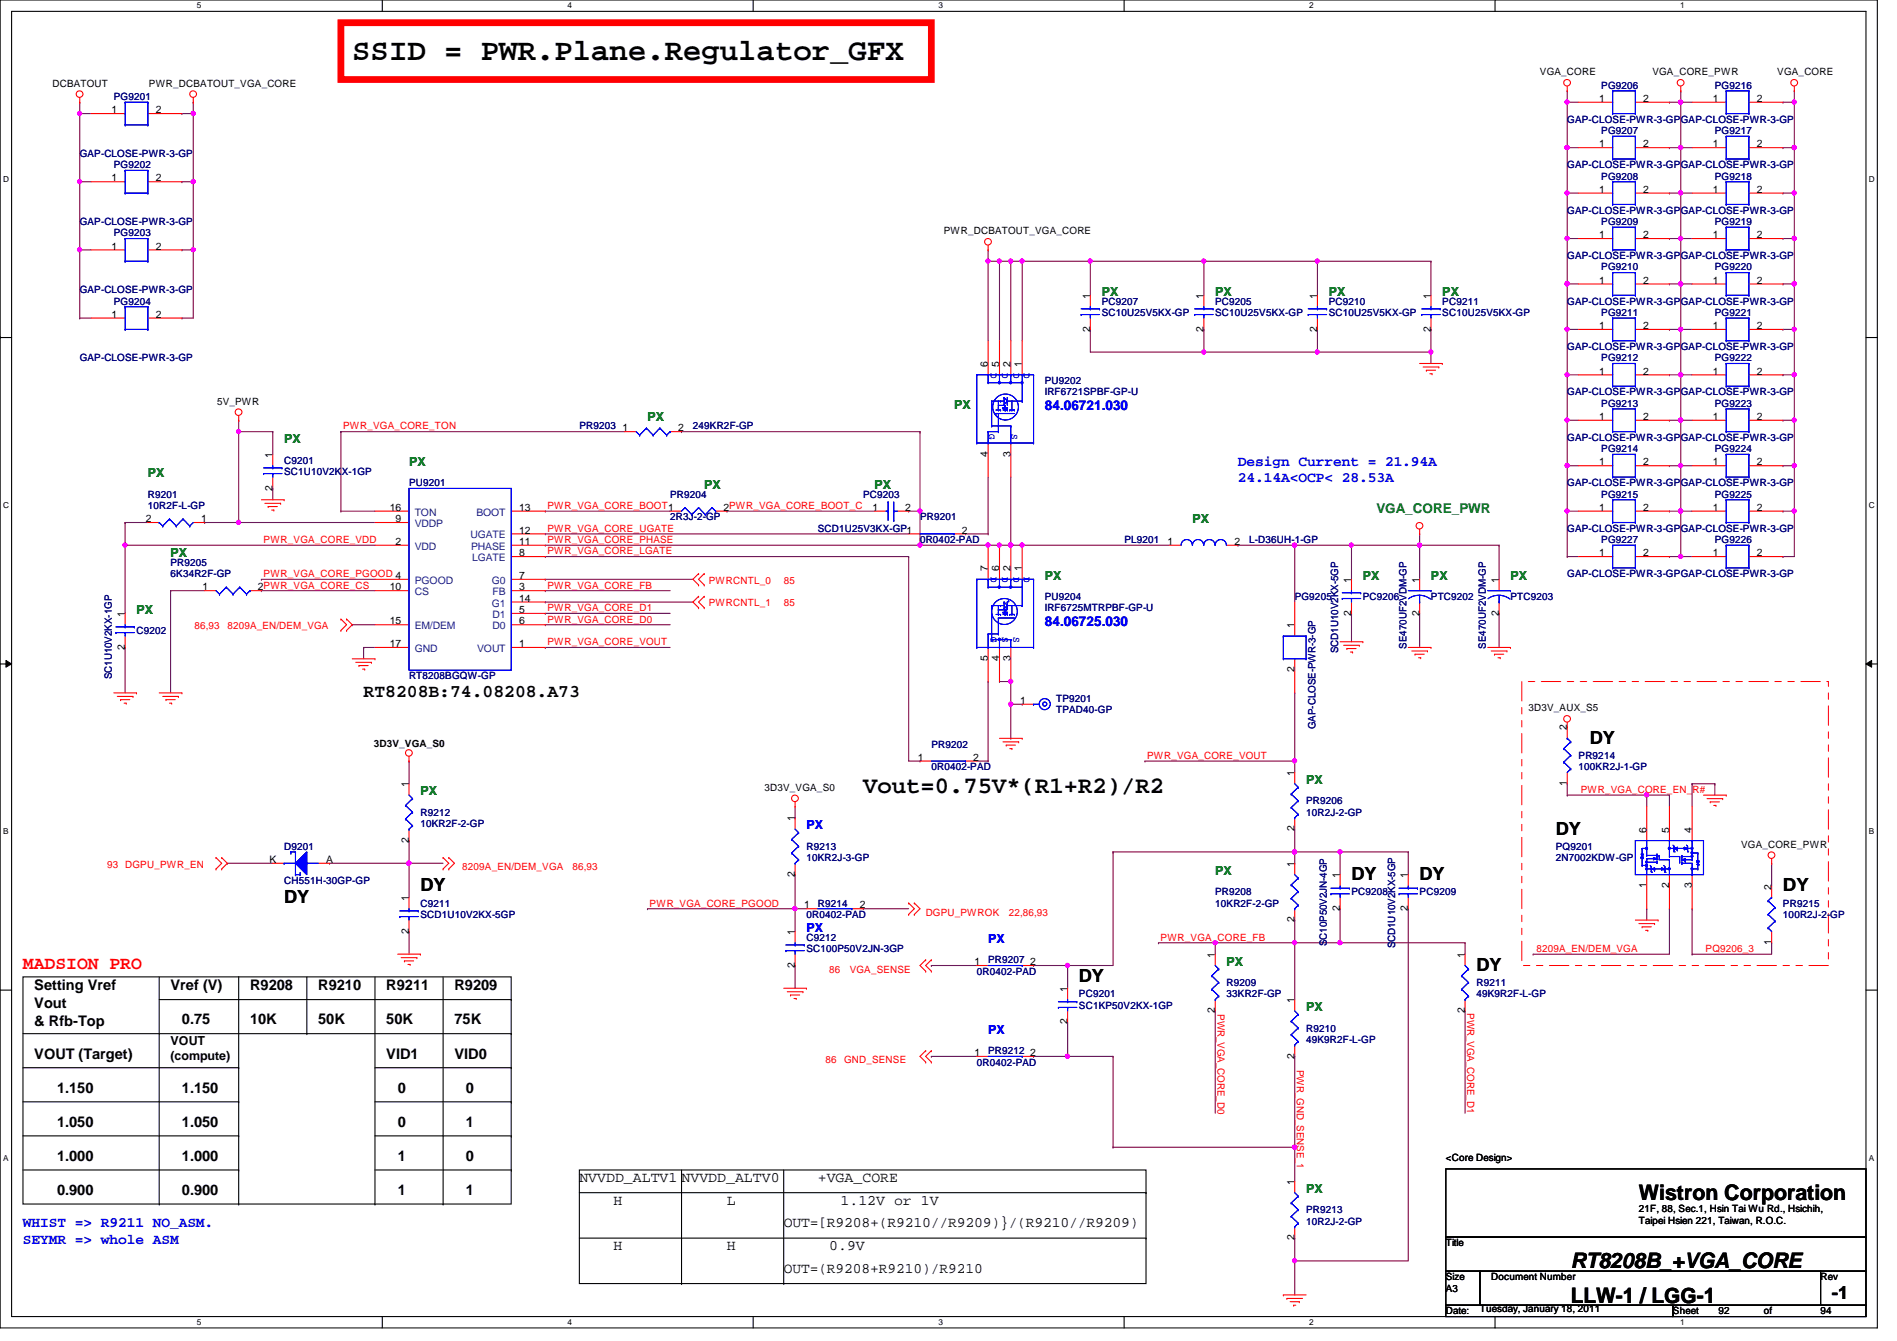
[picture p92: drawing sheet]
<svg xmlns="http://www.w3.org/2000/svg" width="297mm" height="210mm" viewBox="0 0 297 210" stroke-linecap="round" stroke-linejoin="round" font-family="sans-serif">
<defs><g id="words">
<text font-size="4.8" x="55.2" y="9.4">SSID = PWR.Plane.Regulator_GFX</text>
<text font-size="3.7" x="135.2" y="124.1">Vout=0.75V*(R1+R2)/R2</text>
<g font-size="3.3">
<text x="256.6" y="187.9">Wistron Corporation</text>
<text x="246" y="203.9">LLW-1 / LGG-1</text>
<text x="246" y="198.5">RT8208B_+VGA_CORE</text>
</g>
<g font-size="2.8">
<text x="56.9" y="109.1">RT8208B:74.08208.A73</text>
<text x="249" y="116.4">DY</text>
<text x="243.6" y="130.6">DY</text>
<text x="211.6" y="137.8">DY</text>
<text x="222.3" y="137.8">DY</text>
<text x="44.5" y="141.3">DY</text>
<text x="65.8" y="139.5">DY</text>
<text x="279.2" y="139.5">DY</text>
<text x="168.9" y="153.8">DY</text>
<text x="231.2" y="152">DY</text>
<text x="286.8" y="203.4">-1</text>
</g>
<text font-size="2.8" fill="#f00" x="3.6" y="151.7">MADSION PRO</text>
<g font-size="2.3" fill="#00f">
<text x="193.8" y="73">Design Current = 21.94A</text>
<text x="193.8" y="75.5">24.14A&lt;OCP&lt; 28.53A</text>
<text x="3.6" y="192.1">WHIST =&gt; R9211 NO_ASM.</text>
<text x="3.6" y="194.6">SEYMR =&gt; whole ASM</text>
</g>
<g font-size="2.3">
<text x="5.4" y="155">Setting Vref</text>
<text x="26.7" y="155">Vref (V)</text>
<text x="39.2" y="155">R9208</text>
<text x="49.8" y="155">R9210</text>
<text x="60.5" y="155">R9211</text>
<text x="71.2" y="155">R9209</text>
<text x="5.4" y="157.8">Vout</text>
<text x="5.4" y="160.5">&amp; Rfb-Top</text>
<text x="28.5" y="160.4">0.75</text>
<text x="39.2" y="160.4">10K</text>
<text x="49.8" y="160.4">50K</text>
<text x="60.5" y="160.4">50K</text>
<text x="71.2" y="160.4">75K</text>
<text x="5.4" y="165.7">VOUT (Target)</text>
<text x="60.5" y="165.7">VID1</text>
<text x="71.2" y="165.7">VID0</text>
<text x="8.9" y="171">1.150</text>
<text x="28.5" y="171">1.150</text>
<text x="62.3" y="171">0</text>
<text x="72.9" y="171">0</text>
<text x="8.9" y="176.4">1.050</text>
<text x="28.5" y="176.4">1.050</text>
<text x="62.3" y="176.4">0</text>
<text x="72.9" y="176.4">1</text>
<text x="8.9" y="181.7">1.000</text>
<text x="28.5" y="181.7">1.000</text>
<text x="62.3" y="181.7">1</text>
<text x="72.9" y="181.7">0</text>
<text x="90.7" y="185">NVVDD_ALTV1</text>
<text x="106.7" y="185">NVVDD_ALTV0</text>
<text x="128.1" y="185">+VGA_CORE</text>
<text x="8.9" y="187">0.900</text>
<text x="28.5" y="187">0.900</text>
<text x="62.3" y="187">1</text>
<text x="72.9" y="187">1</text>
<text x="96.1" y="188.6">H</text>
<text x="113.8" y="188.6">L</text>
<text x="131.6" y="188.6">1.12V or 1V</text>
<text x="96.1" y="195.7">H</text>
<text x="113.8" y="195.7">H</text>
<text x="122.7" y="192.1">OUT=[R9208+(R9210//R9209)}/(R9210//R9209)</text>
<text x="129.8" y="195.7">0.9V</text>
<text x="122.7" y="199.2">OUT=(R9208+R9210)/R9210</text>
</g>
<g font-size="2.1" fill="#00f">
<text x="163.6" y="64.2">84.06721.030</text>
<text x="163.6" y="98">84.06725.030</text>
</g>
<text font-size="2.1" fill="#008000" x="215.5" y="80.2">VGA_CORE_PWR</text>
<g font-size="1.9" fill="#008000">
<text x="172.5" y="46.3">PX</text>
<text x="190.3" y="46.3">PX</text>
<text x="208.1" y="46.3">PX</text>
<text x="225.8" y="46.3">PX</text>
<text x="101.4" y="65.8">PX</text>
<text x="149.4" y="64.1">PX</text>
<text x="44.5" y="69.4">PX</text>
<text x="23.2" y="74.7">PX</text>
<text x="64" y="72.9">PX</text>
<text x="110.3" y="76.5">PX</text>
<text x="136.9" y="76.5">PX</text>
<text x="186.7" y="81.8">PX</text>
<text x="26.7" y="87.2">PX</text>
<text x="163.6" y="90.7">PX</text>
<text x="213.4" y="90.7">PX</text>
<text x="224.1" y="90.7">PX</text>
<text x="236.5" y="90.7">PX</text>
<text x="21.4" y="96.1">PX</text>
<text x="65.8" y="124.5">PX</text>
<text x="204.5" y="122.7">PX</text>
<text x="190.3" y="136.9">PX</text>
<text x="192.1" y="151.2">PX</text>
<text x="204.5" y="158.3">PX</text>
<text x="204.5" y="186.7">PX</text>
</g>
<g font-size="1.9" fill="#00f">
<text x="126.3" y="129.8">PX</text>
<text x="126.3" y="145.8">PX</text>
<text x="154.7" y="147.6">PX</text>
<text x="154.7" y="161.8">PX</text>
</g>
<g font-size="1.9">
<text x="26.7" y="163.6">VOUT</text>
<text x="26.7" y="166">(compute)</text>
</g>
<g font-size="1.6">
<text x="241.1" y="11.8">VGA_CORE</text>
<text x="258.7" y="11.8">VGA_CORE_PWR</text>
<text x="278.3" y="11.8">VGA_CORE</text>
<text x="8.2" y="13.5">DCBATOUT</text>
<text x="17.5" y="17.7">1</text>
<text x="23.3" y="13.5">PWR_DCBATOUT_VGA_CORE</text>
<text x="24.4" y="17.7">2</text>
<text x="250.4" y="16">1</text>
<text x="257.3" y="16">2</text>
<text x="268.2" y="16">1</text>
<text x="275.1" y="16">2</text>
<text x="250.4" y="23.1">1</text>
<text x="257.3" y="23.1">2</text>
<text x="268.2" y="23.1">1</text>
<text x="275.1" y="23.1">2</text>
<text x="17.5" y="28.4">1</text>
<text x="24.4" y="28.4">2</text>
<text x="250.4" y="30.2">1</text>
<text x="257.3" y="30.2">2</text>
<text x="268.2" y="30.2">1</text>
<text x="275.1" y="30.2">2</text>
<text x="17.5" y="39.1">1</text>
<text x="24.4" y="39.1">2</text>
<text x="147.8" y="36.7">PWR_DCBATOUT_VGA_CORE</text>
<text x="250.4" y="37.3">1</text>
<text x="257.3" y="37.3">2</text>
<text x="268.2" y="37.3">1</text>
<text x="275.1" y="37.3">2</text>
<text x="170.7" y="46.8" transform="rotate(-90 170.7 46.8)">1</text>
<text x="188.5" y="46.8" transform="rotate(-90 188.5 46.8)">1</text>
<text x="206.2" y="46.8" transform="rotate(-90 206.2 46.8)">1</text>
<text x="224" y="46.8" transform="rotate(-90 224 46.8)">1</text>
<text x="250.4" y="44.4">1</text>
<text x="257.3" y="44.4">2</text>
<text x="268.2" y="44.4">1</text>
<text x="275.1" y="44.4">2</text>
<text x="17.5" y="49.7">1</text>
<text x="24.4" y="49.7">2</text>
<text x="170.7" y="51.9" transform="rotate(-90 170.7 51.9)">2</text>
<text x="188.5" y="51.9" transform="rotate(-90 188.5 51.9)">2</text>
<text x="206.2" y="51.9" transform="rotate(-90 206.2 51.9)">2</text>
<text x="224" y="51.9" transform="rotate(-90 224 51.9)">2</text>
<text x="250.4" y="51.5">1</text>
<text x="257.3" y="51.5">2</text>
<text x="268.2" y="51.5">1</text>
<text x="275.1" y="51.5">2</text>
<text x="154.7" y="57.4" transform="rotate(-90 154.7 57.4)">6</text>
<text x="156.5" y="57.4" transform="rotate(-90 156.5 57.4)">5</text>
<text x="158.2" y="57.4" transform="rotate(-90 158.2 57.4)">2</text>
<text x="160" y="57.4" transform="rotate(-90 160 57.4)">1</text>
<text x="250.4" y="58.6">1</text>
<text x="257.3" y="58.6">2</text>
<text x="268.2" y="58.6">1</text>
<text x="275.1" y="58.6">2</text>
<text x="34" y="63.3">5V_PWR</text>
<text x="250.4" y="65.7">1</text>
<text x="257.3" y="65.7">2</text>
<text x="268.2" y="65.7">1</text>
<text x="275.1" y="65.7">2</text>
<text x="42.7" y="71.7" transform="rotate(-90 42.7 71.7)">1</text>
<text x="97.5" y="67.5">1</text>
<text x="106.2" y="67.5">2</text>
<text x="154.7" y="71.5" transform="rotate(-90 154.7 71.5)">4</text>
<text x="158.2" y="71.5" transform="rotate(-90 158.2 71.5)">3</text>
<text x="42.7" y="76.8" transform="rotate(-90 42.7 76.8)">2</text>
<text x="250.4" y="72.9">1</text>
<text x="257.3" y="72.9">2</text>
<text x="268.2" y="72.9">1</text>
<text x="275.1" y="72.9">2</text>
<text x="22.8" y="81.7">2</text>
<text x="31.5" y="81.7">1</text>
<text x="61" y="80">16</text>
<text x="61.9" y="81.7">9</text>
<text x="81.3" y="83.5">12</text>
<text x="81.3" y="80">13</text>
<text x="113.3" y="80">2PWR_VGA_CORE_BOOT_C</text>
<text x="136.6" y="80">1</text>
<text x="141.7" y="80">2</text>
<text x="150.6" y="83.5">2</text>
<text x="250.4" y="80">1</text>
<text x="257.3" y="80">2</text>
<text x="268.2" y="80">1</text>
<text x="275.1" y="80">2</text>
<text x="61.9" y="85.3">2</text>
<text x="81.3" y="87.1">8</text>
<text x="81.3" y="85.3">11</text>
<text x="154.7" y="89.5" transform="rotate(-90 154.7 89.5)">7</text>
<text x="156.5" y="89.5" transform="rotate(-90 156.5 89.5)">6</text>
<text x="158.2" y="89.5" transform="rotate(-90 158.2 89.5)">2</text>
<text x="160" y="89.5" transform="rotate(-90 160 89.5)">1</text>
<text x="182.8" y="85.3">1</text>
<text x="193.3" y="85.3">2</text>
<text x="250.4" y="87.1">1</text>
<text x="257.3" y="87.1">2</text>
<text x="268.2" y="87.1">1</text>
<text x="275.1" y="87.1">2</text>
<text x="31.7" y="92.4">1</text>
<text x="40.4" y="92.4">2PWR_VGA_CORE_CS</text>
<text x="61" y="92.4">10</text>
<text x="81.3" y="92.4">3</text>
<text x="81.3" y="96">5</text>
<text x="81.3" y="90.6">7</text>
<text x="81.3" y="94.2">14</text>
<text x="211.6" y="91.2" transform="rotate(-90 211.6 91.2)">1</text>
<text x="222.2" y="91.2" transform="rotate(-90 222.2 91.2)">1</text>
<text x="234.7" y="91.2" transform="rotate(-90 234.7 91.2)">1</text>
<text x="19.6" y="101.7" transform="rotate(-90 19.6 101.7)">2</text>
<text x="19.6" y="96.6" transform="rotate(-90 19.6 96.6)">1</text>
<text x="61" y="97.7">15</text>
<text x="61" y="101.3">17</text>
<text x="81.3" y="101.3">1</text>
<text x="81.3" y="97.7">6</text>
<text x="202.7" y="98.3" transform="rotate(-90 202.7 98.3)">1</text>
<text x="211.6" y="96.4" transform="rotate(-90 211.6 96.4)">2</text>
<text x="222.2" y="96.4" transform="rotate(-90 222.2 96.4)">2</text>
<text x="234.7" y="96.4" transform="rotate(-90 234.7 96.4)">2</text>
<text x="154.7" y="103.5" transform="rotate(-90 154.7 103.5)">5</text>
<text x="156.5" y="103.5" transform="rotate(-90 156.5 103.5)">4</text>
<text x="158.2" y="103.5" transform="rotate(-90 158.2 103.5)">3</text>
<text x="202.7" y="105.2" transform="rotate(-90 202.7 105.2)">2</text>
<text x="159.7" y="110.2">1</text>
<text x="239.3" y="111.3">3D3V_AUX_S5</text>
<text x="58.5" y="116.9">3D3V_VGA_S0</text>
<text x="143.7" y="119.1">1</text>
<text x="152.4" y="119.1">2</text>
<text x="245.4" y="114.3" transform="rotate(-90 245.4 114.3)">2</text>
<text x="64" y="123.2" transform="rotate(-90 64 123.2)">1</text>
<text x="119.7" y="123.8">3D3V_VGA_S0</text>
<text x="202.7" y="121.5" transform="rotate(-90 202.7 121.5)">1</text>
<text x="245.4" y="123" transform="rotate(-90 245.4 123)">1</text>
<text x="64" y="131.9" transform="rotate(-90 64 131.9)">2</text>
<text x="124.5" y="128.6" transform="rotate(-90 124.5 128.6)">1</text>
<text x="202.7" y="130.1" transform="rotate(-90 202.7 130.1)">2</text>
<text x="257.8" y="130.3" transform="rotate(-90 257.8 130.3)">6</text>
<text x="261.4" y="130.3" transform="rotate(-90 261.4 130.3)">5</text>
<text x="264.9" y="130.3" transform="rotate(-90 264.9 130.3)">4</text>
<text x="42.2" y="135.1">K</text>
<text x="51.1" y="135.1">A</text>
<text x="124.5" y="137.2" transform="rotate(-90 124.5 137.2)">2</text>
<text x="202.7" y="135.7" transform="rotate(-90 202.7 135.7)">1</text>
<text x="209.8" y="137.5" transform="rotate(-90 209.8 137.5)">1</text>
<text x="220.5" y="137.5" transform="rotate(-90 220.5 137.5)">1</text>
<text x="272.6" y="132.7">VGA_CORE_PWR</text>
<text x="64" y="141" transform="rotate(-90 64 141)">1</text>
<text x="125.9" y="142.2">1</text>
<text x="134.6" y="142.2">2</text>
<text x="209.8" y="142.6" transform="rotate(-90 209.8 142.6)">2</text>
<text x="220.5" y="142.6" transform="rotate(-90 220.5 142.6)">2</text>
<text x="257.8" y="139" transform="rotate(-90 257.8 139)">1</text>
<text x="261.4" y="139" transform="rotate(-90 261.4 139)">2</text>
<text x="264.9" y="139" transform="rotate(-90 264.9 139)">3</text>
<text x="277.4" y="139.2" transform="rotate(-90 277.4 139.2)">2</text>
<text x="64" y="146.1" transform="rotate(-90 64 146.1)">2</text>
<text x="124.5" y="146.3" transform="rotate(-90 124.5 146.3)">1</text>
<text x="190.2" y="149.9" transform="rotate(-90 190.2 149.9)">1</text>
<text x="202.7" y="144.4" transform="rotate(-90 202.7 144.4)">2</text>
<text x="229.4" y="149.9" transform="rotate(-90 229.4 149.9)">1</text>
<text x="277.4" y="147.9" transform="rotate(-90 277.4 147.9)">1</text>
<text x="124.5" y="151.5" transform="rotate(-90 124.5 151.5)">2</text>
<text x="152.6" y="151.1">1</text>
<text x="161.3" y="151.1">2</text>
<text x="167.1" y="155.2" transform="rotate(-90 167.1 155.2)">1</text>
<text x="167.1" y="160.4" transform="rotate(-90 167.1 160.4)">2</text>
<text x="190.2" y="158.6" transform="rotate(-90 190.2 158.6)">2</text>
<text x="202.7" y="157" transform="rotate(-90 202.7 157)">1</text>
<text x="229.4" y="158.6" transform="rotate(-90 229.4 158.6)">2</text>
<text x="152.6" y="165.3">1</text>
<text x="161.3" y="165.3">2</text>
<text x="202.7" y="165.7" transform="rotate(-90 202.7 165.7)">2</text>
<text x="202.7" y="185.5" transform="rotate(-90 202.7 185.5)">1</text>
<text x="226.4" y="181.7">&lt;Core Design&gt;</text>
<text x="256.6" y="189.7">21F, 88, Sec.1, Hsin Tai Wu Rd., Hsichih,</text>
<text x="256.6" y="191.6">Taipei Hsien 221, Taiwan, R.O.C.</text>
<text x="202.7" y="194.1" transform="rotate(-90 202.7 194.1)">2</text>
<text x="226.4" y="195.1">Title</text>
<text x="226.4" y="200.4">Size</text>
<text x="226.4" y="202.2">A3</text>
<text x="233.5" y="200.4">Document Number</text>
<text x="285.1" y="200.4">Rev</text>
<text x="226.4" y="205.7">Date:</text>
<text x="231.7" y="205.4">Tuesday, January 18, 2011</text>
<text x="262" y="205.7">Sheet</text>
<text x="269.1" y="205.7">92</text>
<text x="276.2" y="205.7">of</text>
<text x="285.1" y="205.7">94</text>
</g>
<g font-size="1.6" fill="#000080">
<text x="17.8" y="15.7">PG9201</text>
<text x="250.7" y="13.9">PG9206</text>
<text x="268.5" y="13.9">PG9216</text>
<text x="245.4" y="19.2">GAP-CLOSE-PWR-3-GP</text>
<text x="250.7" y="21">PG9207</text>
<text x="263.2" y="19.2">GAP-CLOSE-PWR-3-GP</text>
<text x="268.5" y="21">PG9217</text>
<text x="12.5" y="24.6">GAP-CLOSE-PWR-3-GP</text>
<text x="17.8" y="26.3">PG9202</text>
<text x="245.4" y="26.3">GAP-CLOSE-PWR-3-GP</text>
<text x="250.7" y="28.1">PG9208</text>
<text x="263.2" y="26.3">GAP-CLOSE-PWR-3-GP</text>
<text x="268.5" y="28.1">PG9218</text>
<text x="12.5" y="35.2">GAP-CLOSE-PWR-3-GP</text>
<text x="245.4" y="33.4">GAP-CLOSE-PWR-3-GP</text>
<text x="250.7" y="35.2">PG9209</text>
<text x="263.2" y="33.4">GAP-CLOSE-PWR-3-GP</text>
<text x="268.5" y="35.2">PG9219</text>
<text x="17.8" y="37">PG9203</text>
<text x="245.4" y="40.6">GAP-CLOSE-PWR-3-GP</text>
<text x="263.2" y="40.6">GAP-CLOSE-PWR-3-GP</text>
<text x="12.5" y="45.9">GAP-CLOSE-PWR-3-GP</text>
<text x="17.8" y="47.7">PG9204</text>
<text x="172.5" y="47.7">PC9207</text>
<text x="190.3" y="47.7">PC9205</text>
<text x="208.1" y="47.7">PC9210</text>
<text x="225.8" y="47.7">PC9211</text>
<text x="245.4" y="47.7">GAP-CLOSE-PWR-3-GP</text>
<text x="250.7" y="42.3">PG9210</text>
<text x="263.2" y="47.7">GAP-CLOSE-PWR-3-GP</text>
<text x="268.5" y="42.3">PG9220</text>
<text x="172.5" y="49.4">SC10U25V5KX-GP</text>
<text x="190.3" y="49.4">SC10U25V5KX-GP</text>
<text x="208.1" y="49.4">SC10U25V5KX-GP</text>
<text x="225.8" y="49.4">SC10U25V5KX-GP</text>
<text x="250.7" y="49.4">PG9211</text>
<text x="268.5" y="49.4">PG9221</text>
<text x="12.5" y="56.6">GAP-CLOSE-PWR-3-GP</text>
<text x="245.4" y="54.8">GAP-CLOSE-PWR-3-GP</text>
<text x="250.7" y="56.6">PG9212</text>
<text x="263.2" y="54.8">GAP-CLOSE-PWR-3-GP</text>
<text x="268.5" y="56.6">PG9222</text>
<text x="163.6" y="60.1">PU9202</text>
<text x="163.6" y="61.9">IRF6721SPBF-GP-U</text>
<text x="245.4" y="61.9">GAP-CLOSE-PWR-3-GP</text>
<text x="250.7" y="63.7">PG9213</text>
<text x="263.2" y="61.9">GAP-CLOSE-PWR-3-GP</text>
<text x="268.5" y="63.7">PG9223</text>
<text x="90.7" y="67.2">PR9203</text>
<text x="108.5" y="67.2">249KR2F-GP</text>
<text x="245.4" y="69">GAP-CLOSE-PWR-3-GP</text>
<text x="250.7" y="70.8">PG9214</text>
<text x="263.2" y="69">GAP-CLOSE-PWR-3-GP</text>
<text x="268.5" y="70.8">PG9224</text>
<text x="23.2" y="77.9">R9201</text>
<text x="44.5" y="72.6">C9201</text>
<text x="44.5" y="74.3">SC1U10V2KX-1GP</text>
<text x="64" y="76.1">PU9201</text>
<text x="104.9" y="77.9">PR9204</text>
<text x="135.2" y="77.9">PC9203</text>
<text x="245.4" y="76.1">GAP-CLOSE-PWR-3-GP</text>
<text x="250.7" y="77.9">PG9215</text>
<text x="263.2" y="76.1">GAP-CLOSE-PWR-3-GP</text>
<text x="268.5" y="77.9">PG9225</text>
<text x="23.2" y="79.7">10R2F-L-GP</text>
<text x="104.9" y="81.4">2R3J-2-GP</text>
<text x="128.1" y="83.2">SCD1U25V3KX-GP1</text>
<text x="144.1" y="81.4">PR9201</text>
<text x="245.4" y="83.2">GAP-CLOSE-PWR-3-GP</text>
<text x="263.2" y="83.2">GAP-CLOSE-PWR-3-GP</text>
<text x="26.7" y="88.6">PR9205</text>
<text x="144.1" y="85">0R0402-PAD</text>
<text x="176.1" y="85">PL9201</text>
<text x="195.6" y="85">L-D36UH-1-GP</text>
<text x="250.7" y="85">PG9227</text>
<text x="268.5" y="85">PG9226</text>
<text x="26.7" y="90.3">6K34R2F-GP</text>
<text x="163.6" y="93.9">PU9204</text>
<text x="163.6" y="95.7">IRF6725MTRPBF-GP-U</text>
<text x="202.7" y="93.9">PG9205</text>
<text x="213.4" y="93.9">PC9206</text>
<text x="224.1" y="93.9">PTC9202</text>
<text x="236.5" y="93.9">PTC9203</text>
<text x="245.4" y="90.3">GAP-CLOSE-PWR-3-GPGAP-CLOSE-PWR-3-GP</text>
<text x="21.4" y="99.2">C9202</text>
<text x="220.2" y="101.5" transform="rotate(-90 220.2 101.5)">SE470UF2VDM-GP</text>
<text x="232.7" y="101.5" transform="rotate(-90 232.7 101.5)">SE470UF2VDM-GP</text>
<text x="17.5" y="106.3" transform="rotate(-90 17.5 106.3)">SC1U10V2KX-1GP</text>
<text x="64" y="106.3">RT8208BGQW-GP</text>
<text x="209.5" y="102.2" transform="rotate(-90 209.5 102.2)">SCD1U10V2KX-5GP</text>
<text x="165.4" y="109.9">TP9201</text>
<text x="165.4" y="111.7">TPAD40-GP</text>
<text x="145.8" y="117">PR9202</text>
<text x="206" y="114.1" transform="rotate(-90 206 114.1)">GAP-CLOSE-PWR-3-GP</text>
<text x="247.2" y="118.8">PR9214</text>
<text x="145.8" y="120.6">0R0402-PAD</text>
<text x="204.5" y="125.9">PR9206</text>
<text x="247.2" y="120.6">100KR2J-1-GP</text>
<text x="65.8" y="127.7">R9212</text>
<text x="65.8" y="129.5">10KR2F-2-GP</text>
<text x="204.5" y="127.7">10R2J-2-GP</text>
<text x="44.5" y="133">D9201</text>
<text x="126.3" y="133">R9213</text>
<text x="126.3" y="134.8">10KR2J-3-GP</text>
<text x="243.6" y="133">PQ9201</text>
<text x="243.6" y="134.8">2N7002KDW-GP</text>
<text x="44.5" y="138.3">CH551H-30GP-GP</text>
<text x="65.8" y="141.9">C9211</text>
<text x="65.8" y="143.7">SCD1U10V2KX-5GP</text>
<text x="126.3" y="143.7">0R0402-PAD</text>
<text x="128.1" y="141.9">R9214</text>
<text x="190.3" y="140.1">PR9208</text>
<text x="190.3" y="141.9">10KR2F-2-GP</text>
<text x="211.6" y="140.1">PC9208</text>
<text x="222.3" y="140.1">PC9209</text>
<text x="279.2" y="141.9">PR9215</text>
<text x="279.2" y="143.7">100R2J-2-GP</text>
<text x="126.3" y="147.2">C9212</text>
<text x="126.3" y="149">SC100P50V2JN-3GP</text>
<text x="207.8" y="148.1" transform="rotate(-90 207.8 148.1)">SC10P50V2JN-4GP</text>
<text x="218.4" y="148.5" transform="rotate(-90 218.4 148.5)">SCD1U10V2KX-5GP</text>
<text x="152.9" y="152.6">0R0402-PAD</text>
<text x="154.7" y="150.8">PR9207</text>
<text x="192.1" y="154.3">R9209</text>
<text x="231.2" y="154.3">R9211</text>
<text x="168.9" y="156.1">PC9201</text>
<text x="168.9" y="157.9">SC1KP50V2KX-1GP</text>
<text x="192.1" y="156.1">33KR2F-GP</text>
<text x="204.5" y="161.5">R9210</text>
<text x="231.2" y="156.1">49K9R2F-L-GP</text>
<text x="152.9" y="166.8">0R0402-PAD</text>
<text x="154.7" y="165">PR9212</text>
<text x="204.5" y="163.2">49K9R2F-L-GP</text>
<text x="204.5" y="189.9">PR9213</text>
<text x="204.5" y="191.7">10R2J-2-GP</text>
</g>
<g font-size="1.6" fill="#00f">
<text x="155.1" y="58.3" transform="rotate(90 155.1 58.3)">D</text>
<text x="156.9" y="58.3" transform="rotate(90 156.9 58.3)">D</text>
<text x="158.7" y="58.3" transform="rotate(90 158.7 58.3)">D</text>
<text x="160.3" y="58.3" transform="rotate(90 160.3 58.3)">D</text>
<text x="154.8" y="67.9" transform="rotate(90 154.8 67.9)">G</text>
<text x="158.4" y="67.9" transform="rotate(90 158.4 67.9)">S</text>
<text x="155.1" y="90.3" transform="rotate(90 155.1 90.3)">D</text>
<text x="156.9" y="90.3" transform="rotate(90 156.9 90.3)">D</text>
<text x="158.7" y="90.3" transform="rotate(90 158.7 90.3)">D</text>
<text x="160.3" y="90.3" transform="rotate(90 160.3 90.3)">D</text>
<text x="155.1" y="99.7" transform="rotate(90 155.1 99.7)">G</text>
<text x="156.9" y="99.7" transform="rotate(90 156.9 99.7)">S</text>
<text x="158.7" y="99.7" transform="rotate(90 158.7 99.7)">S</text>
</g>
<g font-size="1.6" fill="#f00">
<text x="53.7" y="67.2">PWR_VGA_CORE_TON</text>
<text x="85.7" y="79.7">PWR_VGA_CORE_BOOT1</text>
<text x="85.7" y="83.2">PWR_VGA_CORE_UGATE</text>
<text x="41.3" y="85">PWR_VGA_CORE_VDD</text>
<text x="85.7" y="86.8">PWR_VGA_CORE_LGATE</text>
<text x="85.7" y="85">PWR_VGA_CORE_PHASE</text>
<text x="41.3" y="90.3">PWR_VGA_CORE_PGOOD 4</text>
<text x="85.7" y="92.1">PWR_VGA_CORE_FB</text>
<text x="85.7" y="95.7">PWR_VGA_CORE_D1</text>
<text x="111" y="91.4">PWRCNTL_0</text>
<text x="111" y="94.8">PWRCNTL_1</text>
<text x="122.7" y="91.4">85</text>
<text x="122.7" y="94.8">85</text>
<text x="30.4" y="98.5">86,93</text>
<text x="35.6" y="98.5">8209A_EN/DEM_VGA</text>
<text x="85.7" y="101">PWR_VGA_CORE_VOUT</text>
<text x="85.7" y="97.5">PWR_VGA_CORE_D0</text>
<text x="179.6" y="118.8">PWR_VGA_CORE_VOUT</text>
<text x="247.5" y="124.1">PWR_VGA_CORE_EN_R#</text>
<text x="16.8" y="135.8">93 DGPU_PWR_EN</text>
<text x="72.4" y="136.2">8209A_EN/DEM_VGA</text>
<text x="89.7" y="136.2">86,93</text>
<text x="101.7" y="141.9">PWR_VGA_CORE_PGOOD</text>
<text x="144.9" y="143.3">DGPU_PWROK</text>
<text x="157.9" y="143.3">22,86,93</text>
<text x="181.7" y="147.2">PWR_VGA_CORE_FB</text>
<text x="240.6" y="149">8209A_EN/DEM_VGA</text>
<text x="267.1" y="149">PQ9206_3</text>
<text x="129.8" y="152.2">86</text>
<text x="133.1" y="152.2">VGA_SENSE</text>
<text x="190.6" y="158.7" transform="rotate(90 190.6 158.7)">PWR_VGA_CORE_D0</text>
<text x="229.7" y="158.6" transform="rotate(90 229.7 158.6)">PWR_VGA_CORE_D1</text>
<text x="129.3" y="166.5">86</text>
<text x="132.2" y="166.5">GND_SENSE</text>
<text x="203.1" y="167.5" transform="rotate(90 203.1 167.5)">PWR_GND_SENSE_1</text>
</g>
<g font-size="1.6" fill="#004080">
<text x="64.9" y="82.5">VDDP</text>
<text x="64.9" y="80.7">TON</text>
<text x="74.6" y="80.7">BOOT</text>
<text x="64.9" y="86.1">VDD</text>
<text x="73.7" y="84.3">UGATE</text>
<text x="73.8" y="86.1">PHASE</text>
<text x="73.9" y="87.8">LGATE</text>
<text x="64.9" y="91.4">PGOOD</text>
<text x="64.9" y="93.2">CS</text>
<text x="77" y="91.4">G0</text>
<text x="77" y="95">G1</text>
<text x="77.1" y="93.2">FB</text>
<text x="64.9" y="98.5">EM/DEM</text>
<text x="77.1" y="96.7">D1</text>
<text x="77.1" y="98.5">D0</text>
<text x="64.9" y="102.1">GND</text>
<text x="74.7" y="102.1">VOUT</text>
</g>
<g font-size="1.3">
<text x="30.8" y="1.3">5</text>
<text x="88.9" y="1.3">4</text>
<text x="146.9" y="1.3">3</text>
<text x="205" y="1.3">2</text>
<text x="263.1" y="1.3">1</text>
<text x=".5" y="28.4">D</text>
<text x="292.6" y="28.4">D</text>
<text x=".5" y="79.5">C</text>
<text x="292.6" y="79.5">C</text>
<text x=".5" y="130.6">B</text>
<text x="292.6" y="130.6">B</text>
<text x=".5" y="181.7">A</text>
<text x="292.6" y="181.7">A</text>
<text x="30.8" y="207.4">5</text>
<text x="88.9" y="207.4">4</text>
<text x="146.9" y="207.4">3</text>
<text x="205" y="207.4">2</text>
<text x="263.1" y="207.4">1</text>
</g>
</g></defs>
<path d="M0 0h294v207.9h-294zM1.8 1.8h290.4v204.3h-290.4z" fill="none" stroke="#000" stroke-width=".17"/>
<g fill="#fff">
<path d="M30.8 .2h.7v1.4h-.7z"/>
<path d="M30.8 206.2h.7v1.4h-.7z"/>
</g>
<path d="M59.9 0v1.8M59.9 206.1v1.8" fill="none" stroke="#000" stroke-width=".17"/>
<g fill="#fff">
<path d="M88.9 .2h.6v1.4h-.6z"/>
<path d="M88.9 206.2h.6v1.4h-.6z"/>
</g>
<path d="M117.9 0v1.8M117.9 206.1v1.8" fill="none" stroke="#000" stroke-width=".17"/>
<g fill="#fff">
<path d="M146.9 .2h.7v1.4h-.7z"/>
<path d="M146.9 206.2h.7v1.4h-.7z"/>
</g>
<path d="M176 0v1.8M176 206.1v1.8" fill="none" stroke="#000" stroke-width=".17"/>
<g fill="#fff">
<path d="M205 .2h.7v1.4h-.7z"/>
<path d="M205 206.2h.7v1.4h-.7z"/>
</g>
<path d="M234.1 0v1.8M234.1 206.1v1.8" fill="none" stroke="#000" stroke-width=".17"/>
<g fill="#fff">
<path d="M263.1 .2h.7v1.4h-.7z"/>
<path d="M263.1 206.2h.7v1.4h-.7z"/>
<path d="M.5 27.3h.9v1.4h-.9z"/>
<path d="M292.6 27.3h.9v1.4h-.9z"/>
<path d="M.5 78.4h.9v1.4h-.9z"/>
<path d="M292.6 78.4h.9v1.4h-.9z"/>
</g>
<path d="M0 52.8h1.8M292.2 52.8h1.8" fill="none" stroke="#000" stroke-width=".17"/>
<g fill="#fff">
<path d="M.5 129.5h.8v1.4h-.8z"/>
<path d="M292.6 129.5h.9v1.4h-.9z"/>
</g>
<path d="M0 103.9h1.8M292.2 103.9h1.8" fill="none" stroke="#000" stroke-width=".17"/>
<path d="M.9 103.4l.9 .5-.9 .5zM292.2 103.9l.9-.5v1z" fill="#000"/>
<path d="M.9 103.4l.9 .5-.9 .5zM292.2 103.9l.9-.5v1z" fill="none" stroke="#000" stroke-width=".16"/>
<g fill="#fff">
<path d="M.5 180.5h.8v1.4h-.8z"/>
<path d="M292.6 180.5h.9v1.4h-.9z"/>
</g>
<path d="M0 155h1.8M292.2 155h1.8" fill="none" stroke="#000" stroke-width=".17"/>
<path d="M51.6 135.1h.1M64 131.6h.1M64 131.6v3.5h-12.4M64 145.8h.1M64 145.8v3.6" fill="none" stroke="#800040" stroke-width=".17"/>
<circle cx="64" cy="135.1" r=".32" fill="#f0f"/>
<circle cx="64" cy="135.1" r=".32" fill="none" stroke="#f0f" stroke-width=".17"/>
<path d="M12.5 39.1h.1M12.5 39.1v10.7M64 135.1h.1M64 135.1v5.4" fill="none" stroke="#800040" stroke-width=".17"/>
<circle cx="12.5" cy="39.1" r=".32" fill="#f0f"/>
<circle cx="12.5" cy="39.1" r=".32" fill="none" stroke="#f0f" stroke-width=".17"/>
<path d="M202.7 119.1h.1M202.7 119.1v1.8M124.5 142.2h.1M124.5 142.2h1.8M135.2 142.2h.1M135.2 142.2h7.1" fill="none" stroke="#800040" stroke-width=".17"/>
<circle cx="124.5" cy="142.2" r=".32" fill="#f0f"/>
<circle cx="124.5" cy="142.2" r=".32" fill="none" stroke="#f0f" stroke-width=".17"/>
<g fill="none" stroke="#800040" stroke-width=".17">
<path d="M37.4 67.6h.1M37.4 65.8h.1M37.4 67.6h5.3M37.4 65.8v16M42.7 76.5h.1M42.7 67.6h.1M42.7 67.6v3.5M42.7 76.5v1.7M26.7 92.5h.1M26.7 92.5v16M26.7 92.5h5.3M55.2 97.8h.1"/>
<path d="M55.2 97.8h3.5M85.4 80h.1M85.4 80h19.5M19.6 101.3h.1M19.6 101.3v7.2M124.5 136.9h.1M124.5 136.9v8.9M124.5 142.2h.1M124.5 151.1h.1M124.5 151.1v3.6"/>
</g>
<circle cx="37.4" cy="81.8" r=".32" fill="#f0f"/>
<circle cx="37.4" cy="81.8" r=".32" fill="none" stroke="#f0f" stroke-width=".17"/>
<circle cx="37.4" cy="67.5" r=".32" fill="#f0f"/>
<circle cx="37.4" cy="67.5" r=".32" fill="none" stroke="#f0f" stroke-width=".17"/>
<path d="M19.6 81.8h.1M19.6 85.3h.1M19.6 81.8h3.6M19.6 85.3v10.7M32 81.8h.1M32 81.8h26.7M37.4 81.8h.1M56.9 101.3h.1M56.9 101.3v1.8M56.9 101.3h1.8" fill="none" stroke="#800040" stroke-width=".17"/>
<circle cx="19.6" cy="85.3" r=".32" fill="#f0f"/>
<circle cx="19.6" cy="85.3" r=".32" fill="none" stroke="#f0f" stroke-width=".17"/>
<g fill="none" stroke="#800040" stroke-width=".17">
<path d="M53.4 67.6h.1M53.4 67.6h44.4M106.7 67.6h.1M106.7 67.6h37.4M144.1 67.6h.1M144.1 67.6v12.4M19.6 85.3h.1M19.6 85.3h39.1M40.9 90.7h.1M40.9 90.7h17.8M85.4 90.7h.1M85.4 90.7h23.1"/>
<path d="M222.3 83.6h.1M222.3 83.6v1.7M154.7 106.7h.1M154.7 106.7v12.4M202.7 133.3h.1M202.7 133.3h7.1M209.8 133.3h.1M209.8 133.3v3.6M190.3 158.2h.1M190.3 158.2v16M220.5 142.2h.1M220.5 142.2v55.2"/>
</g>
<circle cx="209.8" cy="133.3" r=".32" fill="#f0f"/>
<circle cx="209.8" cy="133.3" r=".32" fill="none" stroke="#f0f" stroke-width=".17"/>
<circle cx="202.7" cy="133.3" r=".32" fill="#f0f"/>
<circle cx="202.7" cy="133.3" r=".32" fill="none" stroke="#f0f" stroke-width=".17"/>
<path d="M202.7 133.3h.1M202.7 129.8v3.5" fill="none" stroke="#800040" stroke-width=".17"/>
<circle cx="202.7" cy="133.3" r=".32" fill="#f0f"/>
<circle cx="202.7" cy="133.3" r=".32" fill="none" stroke="#f0f" stroke-width=".17"/>
<g fill="none" stroke="#800040" stroke-width=".17">
<path d="M40.9 92.5h.1M40.9 92.5h17.8M85.4 97.8h.1M85.4 92.5h.1M85.4 94.2h.1M85.4 96h.1M85.4 87.1h.1M85.4 97.8h19.5M85.4 92.5h19.5M85.4 94.2h23.1M85.4 96h19.5M85.4 87.1h56.9"/>
<path d="M113.8 80h.1M113.8 80h23.1M142.3 87.1h.1M142.3 87.1v32M211.6 96h.1M211.6 96v4.5M222.3 85.3h.1M222.3 96h.1M222.3 85.3h12.4M222.3 96v5.3M234.7 85.3h.1M234.7 85.3v5.4"/>
<path d="M85.4 101.3h.1M85.4 101.3h19.5M174.3 133.3h.1M174.3 133.3h28.4M209.8 133.3h.1M209.8 133.3h10.7M220.5 133.3h.1M220.5 133.3v3.6M245.4 122.7h.1M245.4 124.5h.1M245.4 122.7v1.8M245.4 124.5h12.4"/>
<path d="M181.4 147.6h.1M181.4 147.6h8.9M190.3 147.6h.1M190.3 147.6v1.8M229.4 158.2h.1M229.4 158.2v16"/>
</g>
<circle cx="257.8" cy="124.4" r=".32" fill="#f0f"/>
<circle cx="257.8" cy="124.4" r=".32" fill="none" stroke="#f0f" stroke-width=".17"/>
<g fill="none" stroke="#800040" stroke-width=".17">
<path d="M12.5 28.4h.1M12.5 28.4v10.7M257.8 124.5h.1M257.8 124.5v1.7M257.8 124.5h3.6M261.4 124.5h.1M261.4 124.5v1.7M265 122.7h.1M265 122.7h3.5M265 122.7v3.5M268.5 122.7h.1M268.5 122.7v1.8"/>
<path d="M277.4 135.1h.1M277.4 135.1v3.6M240.1 149.4h.1M257.8 142.2h.1M257.8 142.2v1.8M261.4 142.2h.1M261.4 142.2v7.2h-21.3M265 142.2h.1M265 149.4h.1M265 142.2v7.2M277.4 147.6h.1M277.4 147.6v1.8h-12.4"/>
</g>
<circle cx="12.5" cy="28.4" r=".32" fill="#f0f"/>
<circle cx="12.5" cy="28.4" r=".32" fill="none" stroke="#f0f" stroke-width=".17"/>
<path d="M12.5 17.8h.1M12.5 17.8v10.6M28.5 28.4h.1M28.5 28.4h1.8" fill="none" stroke="#800040" stroke-width=".17"/>
<circle cx="12.5" cy="17.8" r=".32" fill="#f0f"/>
<circle cx="12.5" cy="17.8" r=".32" fill="none" stroke="#f0f" stroke-width=".17"/>
<path d="M12.5 17.8h.1M12.5 17.8h1.8M30.3 17.8h.1M30.3 17.8v10.6" fill="none" stroke="#800040" stroke-width=".17"/>
<circle cx="30.2" cy="17.8" r=".32" fill="#f0f"/>
<circle cx="30.2" cy="17.8" r=".32" fill="none" stroke="#f0f" stroke-width=".17"/>
<path d="M30.3 39.1h.1M30.3 39.1v10.7" fill="none" stroke="#800040" stroke-width=".17"/>
<circle cx="30.2" cy="39.1" r=".32" fill="#f0f"/>
<circle cx="30.2" cy="39.1" r=".32" fill="none" stroke="#f0f" stroke-width=".17"/>
<path d="M12.5 28.4h.1M12.5 39.1h.1M12.5 28.4h1.8M12.5 39.1h1.8M30.3 28.4h.1M30.3 28.4v10.7M12.5 49.8h.1M12.5 49.8h1.8" fill="none" stroke="#800040" stroke-width=".17"/>
<circle cx="30.2" cy="28.4" r=".32" fill="#f0f"/>
<circle cx="30.2" cy="28.4" r=".32" fill="none" stroke="#f0f" stroke-width=".17"/>
<g fill="none" stroke="#800040" stroke-width=".17">
<path d="M12.5 16h.1M12.5 16v1.8M28.5 17.8h.1M30.3 16h.1M30.3 16v1.8h-1.8M261.4 16h.1M263.2 14.2h.1M263.2 14.2v1.8h-1.8M28.5 39.1h.1M28.5 39.1h1.8M261.4 23.1h.1M261.4 30.2h.1"/>
<path d="M261.4 37.3h.1M261.4 23.1h1.8M261.4 30.2h1.8M263.2 30.2h.1M263.2 30.2v7.1h-1.8M28.5 49.8h.1M28.5 49.8h1.8M261.4 44.4h.1M261.4 51.6h.1M261.4 58.7h.1M261.4 44.4h1.8M261.4 51.6h1.8"/>
<path d="M261.4 58.7h1.8M261.4 65.8h.1M261.4 65.8h1.8"/>
</g>
<circle cx="263.2" cy="30.2" r=".32" fill="#f0f"/>
<circle cx="263.2" cy="30.2" r=".32" fill="none" stroke="#f0f" stroke-width=".17"/>
<path d="M281 16h.1M281 16v7.1M263.2 30.2h.1M263.2 30.2h1.8" fill="none" stroke="#800040" stroke-width=".17"/>
<circle cx="280.9" cy="23.1" r=".32" fill="#f0f"/>
<circle cx="280.9" cy="23.1" r=".32" fill="none" stroke="#f0f" stroke-width=".17"/>
<path d="M281 14.2h.1M281 14.2v1.8" fill="none" stroke="#800040" stroke-width=".17"/>
<circle cx="280.9" cy="16" r=".32" fill="#f0f"/>
<circle cx="280.9" cy="16" r=".32" fill="none" stroke="#f0f" stroke-width=".17"/>
<path d="M263.2 16h.1M263.2 16v7.1M263.2 37.3h.1M263.2 23.1h.1M263.2 37.3h1.8M263.2 23.1h1.8M279.2 30.2h.1M279.2 37.3h.1M279.2 30.2h1.8M279.2 37.3h1.8" fill="none" stroke="#800040" stroke-width=".17"/>
<circle cx="263.2" cy="23.1" r=".32" fill="#f0f"/>
<circle cx="263.2" cy="23.1" r=".32" fill="none" stroke="#f0f" stroke-width=".17"/>
<circle cx="263.2" cy="16" r=".32" fill="#f0f"/>
<circle cx="263.2" cy="16" r=".32" fill="none" stroke="#f0f" stroke-width=".17"/>
<path d="M263.2 16h.1M263.2 16h1.8M281 23.1h.1M281 23.1v7.1" fill="none" stroke="#800040" stroke-width=".17"/>
<circle cx="280.9" cy="23.1" r=".32" fill="#f0f"/>
<circle cx="280.9" cy="23.1" r=".32" fill="none" stroke="#f0f" stroke-width=".17"/>
<path d="M281 51.6h.1M281 51.6v7.1" fill="none" stroke="#800040" stroke-width=".17"/>
<circle cx="280.9" cy="51.5" r=".32" fill="#f0f"/>
<circle cx="280.9" cy="51.5" r=".32" fill="none" stroke="#f0f" stroke-width=".17"/>
<path d="M263.2 58.7h.1M263.2 58.7v7.1M279.2 58.7h.1M279.2 58.7h1.8" fill="none" stroke="#800040" stroke-width=".17"/>
<circle cx="263.2" cy="65.8" r=".32" fill="#f0f"/>
<circle cx="263.2" cy="65.8" r=".32" fill="none" stroke="#f0f" stroke-width=".17"/>
<circle cx="263.2" cy="58.6" r=".32" fill="#f0f"/>
<circle cx="263.2" cy="58.6" r=".32" fill="none" stroke="#f0f" stroke-width=".17"/>
<path d="M263.2 23.1h.1M263.2 23.1v7.1" fill="none" stroke="#800040" stroke-width=".17"/>
<circle cx="263.2" cy="23.1" r=".32" fill="#f0f"/>
<circle cx="263.2" cy="23.1" r=".32" fill="none" stroke="#f0f" stroke-width=".17"/>
<path d="M281 58.7h.1M281 58.7v7.1" fill="none" stroke="#800040" stroke-width=".17"/>
<circle cx="280.9" cy="58.6" r=".32" fill="#f0f"/>
<circle cx="280.9" cy="58.6" r=".32" fill="none" stroke="#f0f" stroke-width=".17"/>
<path d="M281 37.3h.1M281 37.3v7.1M263.2 58.7h.1M263.2 58.7h1.8M263.2 65.8h.1M263.2 65.8h1.8M279.2 65.8h.1M279.2 65.8h1.8" fill="none" stroke="#800040" stroke-width=".17"/>
<circle cx="280.9" cy="44.4" r=".32" fill="#f0f"/>
<circle cx="280.9" cy="44.4" r=".32" fill="none" stroke="#f0f" stroke-width=".17"/>
<circle cx="280.9" cy="37.3" r=".32" fill="#f0f"/>
<circle cx="280.9" cy="37.3" r=".32" fill="none" stroke="#f0f" stroke-width=".17"/>
<path d="M279.2 51.6h.1M281 44.4h.1M281 44.4v7.2h-1.8" fill="none" stroke="#800040" stroke-width=".17"/>
<circle cx="280.9" cy="44.4" r=".32" fill="#f0f"/>
<circle cx="280.9" cy="44.4" r=".32" fill="none" stroke="#f0f" stroke-width=".17"/>
<path d="M263.2 44.4h.1M263.2 44.4v7.2" fill="none" stroke="#800040" stroke-width=".17"/>
<circle cx="263.2" cy="44.4" r=".32" fill="#f0f"/>
<circle cx="263.2" cy="44.4" r=".32" fill="none" stroke="#f0f" stroke-width=".17"/>
<path d="M279.2 23.1h.1M279.2 23.1h1.8M263.2 51.6h.1M263.2 51.6h1.8M263.2 51.6v7.1M279.2 44.4h.1M279.2 44.4h1.8" fill="none" stroke="#800040" stroke-width=".17"/>
<circle cx="263.2" cy="58.6" r=".32" fill="#f0f"/>
<circle cx="263.2" cy="58.6" r=".32" fill="none" stroke="#f0f" stroke-width=".17"/>
<circle cx="263.2" cy="51.5" r=".32" fill="#f0f"/>
<circle cx="263.2" cy="51.5" r=".32" fill="none" stroke="#f0f" stroke-width=".17"/>
<path d="M263.2 37.3h.1M263.2 37.3v7.1" fill="none" stroke="#800040" stroke-width=".17"/>
<circle cx="263.2" cy="44.4" r=".32" fill="#f0f"/>
<circle cx="263.2" cy="44.4" r=".32" fill="none" stroke="#f0f" stroke-width=".17"/>
<circle cx="263.2" cy="37.3" r=".32" fill="#f0f"/>
<circle cx="263.2" cy="37.3" r=".32" fill="none" stroke="#f0f" stroke-width=".17"/>
<path d="M281 30.2h.1M281 30.2v7.1M263.2 44.4h.1M263.2 44.4h1.8" fill="none" stroke="#800040" stroke-width=".17"/>
<circle cx="280.9" cy="30.2" r=".32" fill="#f0f"/>
<circle cx="280.9" cy="30.2" r=".32" fill="none" stroke="#f0f" stroke-width=".17"/>
<path d="M245.4 16h.1M245.4 16v7.1M279.2 16h.1M279.2 16h1.8" fill="none" stroke="#800040" stroke-width=".17"/>
<circle cx="245.4" cy="23.1" r=".32" fill="#f0f"/>
<circle cx="245.4" cy="23.1" r=".32" fill="none" stroke="#f0f" stroke-width=".17"/>
<path d="M245.4 23.1h.1M245.4 23.1v7.1" fill="none" stroke="#800040" stroke-width=".17"/>
<circle cx="245.4" cy="23.1" r=".32" fill="#f0f"/>
<circle cx="245.4" cy="23.1" r=".32" fill="none" stroke="#f0f" stroke-width=".17"/>
<path d="M245.4 14.2h.1M245.4 14.2v1.8M245.4 37.3h.1M245.4 30.2h.1M245.4 37.3h1.8M245.4 30.2h1.8" fill="none" stroke="#800040" stroke-width=".17"/>
<circle cx="245.4" cy="16" r=".32" fill="#f0f"/>
<circle cx="245.4" cy="16" r=".32" fill="none" stroke="#f0f" stroke-width=".17"/>
<path d="M245.4 58.7h.1M245.4 58.7v7.1M245.4 65.8h.1M245.4 65.8h1.8" fill="none" stroke="#800040" stroke-width=".17"/>
<circle cx="245.4" cy="58.6" r=".32" fill="#f0f"/>
<circle cx="245.4" cy="58.6" r=".32" fill="none" stroke="#f0f" stroke-width=".17"/>
<path d="M245.4 58.7h.1M245.4 51.6h.1M245.4 58.7h1.8M245.4 51.6v7.1" fill="none" stroke="#800040" stroke-width=".17"/>
<circle cx="245.4" cy="51.5" r=".32" fill="#f0f"/>
<circle cx="245.4" cy="51.5" r=".32" fill="none" stroke="#f0f" stroke-width=".17"/>
<path d="M245.4 23.1h.1M245.4 23.1h1.8M245.4 44.4h.1M245.4 44.4h1.8M245.4 44.4v7.2" fill="none" stroke="#800040" stroke-width=".17"/>
<circle cx="245.4" cy="44.4" r=".32" fill="#f0f"/>
<circle cx="245.4" cy="44.4" r=".32" fill="none" stroke="#f0f" stroke-width=".17"/>
<path d="M245.4 37.3h.1M245.4 37.3v7.1M245.4 51.6h.1M245.4 51.6h1.8" fill="none" stroke="#800040" stroke-width=".17"/>
<circle cx="245.4" cy="44.4" r=".32" fill="#f0f"/>
<circle cx="245.4" cy="44.4" r=".32" fill="none" stroke="#f0f" stroke-width=".17"/>
<circle cx="245.4" cy="37.3" r=".32" fill="#f0f"/>
<circle cx="245.4" cy="37.3" r=".32" fill="none" stroke="#f0f" stroke-width=".17"/>
<path d="M245.4 16h.1M245.4 16h1.8M245.4 30.2h.1M245.4 30.2v7.1" fill="none" stroke="#800040" stroke-width=".17"/>
<circle cx="245.4" cy="30.2" r=".32" fill="#f0f"/>
<circle cx="245.4" cy="30.2" r=".32" fill="none" stroke="#f0f" stroke-width=".17"/>
<path d="M261.4 72.9h.1M261.4 72.9h1.8M281 72.9h.1M281 72.9v7.1M261.4 80h.1M261.4 87.1h.1M261.4 80h1.8M261.4 87.1h1.8" fill="none" stroke="#800040" stroke-width=".17"/>
<circle cx="280.9" cy="72.9" r=".32" fill="#f0f"/>
<circle cx="280.9" cy="72.9" r=".32" fill="none" stroke="#f0f" stroke-width=".17"/>
<path d="M263.2 80h.1M263.2 80v7.1M279.2 80h.1M279.2 80h1.8" fill="none" stroke="#800040" stroke-width=".17"/>
<circle cx="263.2" cy="87.1" r=".32" fill="#f0f"/>
<circle cx="263.2" cy="87.1" r=".32" fill="none" stroke="#f0f" stroke-width=".17"/>
<circle cx="263.2" cy="80" r=".32" fill="#f0f"/>
<circle cx="263.2" cy="80" r=".32" fill="none" stroke="#f0f" stroke-width=".17"/>
<path d="M281 80h.1M281 80v7.1" fill="none" stroke="#800040" stroke-width=".17"/>
<circle cx="280.9" cy="80" r=".32" fill="#f0f"/>
<circle cx="280.9" cy="80" r=".32" fill="none" stroke="#f0f" stroke-width=".17"/>
<path d="M279.2 72.9h.1M281 65.8h.1M281 65.8v7.1h-1.8M263.2 87.1h.1M263.2 80h.1M263.2 87.1h1.8M263.2 80h1.8M279.2 87.1h.1M279.2 87.1h1.8" fill="none" stroke="#800040" stroke-width=".17"/>
<circle cx="280.9" cy="65.8" r=".32" fill="#f0f"/>
<circle cx="280.9" cy="65.8" r=".32" fill="none" stroke="#f0f" stroke-width=".17"/>
<path d="M263.2 65.8h.1M263.2 65.8v7.1" fill="none" stroke="#800040" stroke-width=".17"/>
<circle cx="263.2" cy="65.8" r=".32" fill="#f0f"/>
<circle cx="263.2" cy="65.8" r=".32" fill="none" stroke="#f0f" stroke-width=".17"/>
<path d="M263.2 72.9h.1M263.2 72.9h1.8M263.2 72.9v7.1" fill="none" stroke="#800040" stroke-width=".17"/>
<circle cx="263.2" cy="80" r=".32" fill="#f0f"/>
<circle cx="263.2" cy="80" r=".32" fill="none" stroke="#f0f" stroke-width=".17"/>
<circle cx="263.2" cy="72.9" r=".32" fill="#f0f"/>
<circle cx="263.2" cy="72.9" r=".32" fill="none" stroke="#f0f" stroke-width=".17"/>
<path d="M245.4 87.1h.1M245.4 80h.1M245.4 87.1h1.8M245.4 80v7.1" fill="none" stroke="#800040" stroke-width=".17"/>
<circle cx="245.4" cy="80" r=".32" fill="#f0f"/>
<circle cx="245.4" cy="80" r=".32" fill="none" stroke="#f0f" stroke-width=".17"/>
<path d="M245.4 72.9h.1M245.4 72.9v7.1M245.4 80h.1M245.4 80h1.8" fill="none" stroke="#800040" stroke-width=".17"/>
<circle cx="245.4" cy="72.9" r=".32" fill="#f0f"/>
<circle cx="245.4" cy="72.9" r=".32" fill="none" stroke="#f0f" stroke-width=".17"/>
<path d="M245.4 65.8h.1M245.4 65.8v7.1" fill="none" stroke="#800040" stroke-width=".17"/>
<circle cx="245.4" cy="65.8" r=".32" fill="#f0f"/>
<circle cx="245.4" cy="65.8" r=".32" fill="none" stroke="#f0f" stroke-width=".17"/>
<path d="M245.4 72.9h.1M245.4 72.9h1.8M202.7 197.4h.1M202.7 197.4v5.3" fill="none" stroke="#800040" stroke-width=".17"/>
<circle cx="202.7" cy="197.3" r=".32" fill="#f0f"/>
<circle cx="202.7" cy="197.3" r=".32" fill="none" stroke="#f0f" stroke-width=".17"/>
<g fill="none" stroke="#800040" stroke-width=".17">
<path d="M170.7 40.9h.1M170.7 40.9v5.3M142.3 80h.1M142.3 80h1.8M154.7 85.3h.1M154.7 85.3h1.8M193.8 85.3h.1M193.8 85.3h8.9M234.7 96h.1M234.7 96v5.3M101.4 142.2h.1M101.4 142.2h23.1"/>
<path d="M202.7 147.6h.1M209.8 142.2h.1M209.8 142.2v5.4h-7.1M229.4 147.6h.1M229.4 147.6v1.8"/>
</g>
<circle cx="170.7" cy="40.9" r=".32" fill="#f0f"/>
<circle cx="170.7" cy="40.9" r=".32" fill="none" stroke="#f0f" stroke-width=".17"/>
<path d="M170.7 40.9h.1M170.7 40.9h17.8M188.5 40.9h.1M188.5 40.9v5.3M53.4 67.6h.1M53.4 67.6v12.4M53.4 80h.1M53.4 80h5.3M222.3 85.3h.1M222.3 85.3v5.4M202.7 147.6h.1M202.7 147.6v8.9" fill="none" stroke="#800040" stroke-width=".17"/>
<circle cx="222.3" cy="85.3" r=".32" fill="#f0f"/>
<circle cx="222.3" cy="85.3" r=".32" fill="none" stroke="#f0f" stroke-width=".17"/>
<path d="M211.6 85.3h.1M211.6 85.3v5.4M202.7 179.6h.1M202.7 179.6v5.3" fill="none" stroke="#800040" stroke-width=".17"/>
<circle cx="202.7" cy="179.6" r=".32" fill="#f0f"/>
<circle cx="202.7" cy="179.6" r=".32" fill="none" stroke="#f0f" stroke-width=".17"/>
<path d="M85.4 85.3h.1M144.1 80h.1M144.1 80v5.3h-58.7" fill="none" stroke="#800040" stroke-width=".17"/>
<circle cx="144" cy="80" r=".32" fill="#f0f"/>
<circle cx="144" cy="80" r=".32" fill="none" stroke="#f0f" stroke-width=".17"/>
<g fill="none" stroke="#800040" stroke-width=".17">
<path d="M154.7 40.9h.1M154.7 40.9v12.4M170.7 51.6h.1M170.7 51.6v3.5M188.5 51.6h.1M188.5 51.6v3.5M19.6 81.8h.1M19.6 81.8v3.5M156.5 106.7h.1M156.5 106.7h1.8M202.7 108.5h.1M202.7 108.5v10.6"/>
<path d="M202.7 144h.1M202.7 144v3.6"/>
</g>
<circle cx="158.3" cy="106.7" r=".32" fill="#f0f"/>
<circle cx="158.3" cy="106.7" r=".32" fill="none" stroke="#f0f" stroke-width=".17"/>
<path d="M209.8 147.6h.1M209.8 147.6h19.6" fill="none" stroke="#800040" stroke-width=".17"/>
<circle cx="209.8" cy="147.5" r=".32" fill="#f0f"/>
<circle cx="209.8" cy="147.5" r=".32" fill="none" stroke="#f0f" stroke-width=".17"/>
<path d="M160.1 40.9h.1M160.1 40.9v12.4M144.1 85.3h.1M144.1 85.3h10.6" fill="none" stroke="#800040" stroke-width=".17"/>
<circle cx="154.7" cy="85.3" r=".32" fill="#f0f"/>
<circle cx="154.7" cy="85.3" r=".32" fill="none" stroke="#f0f" stroke-width=".17"/>
<circle cx="144" cy="85.3" r=".32" fill="#f0f"/>
<circle cx="144" cy="85.3" r=".32" fill="none" stroke="#f0f" stroke-width=".17"/>
<path d="M158.3 40.9h.1M158.3 40.9h1.8" fill="none" stroke="#800040" stroke-width=".17"/>
<circle cx="158.3" cy="40.9" r=".32" fill="#f0f"/>
<circle cx="158.3" cy="40.9" r=".32" fill="none" stroke="#f0f" stroke-width=".17"/>
<path d="M154.7 40.9h.1M154.7 40.9h1.8" fill="none" stroke="#800040" stroke-width=".17"/>
<circle cx="154.7" cy="40.9" r=".32" fill="#f0f"/>
<circle cx="154.7" cy="40.9" r=".32" fill="none" stroke="#f0f" stroke-width=".17"/>
<path d="M156.5 40.9h.1M156.5 40.9h1.8" fill="none" stroke="#800040" stroke-width=".17"/>
<circle cx="156.5" cy="40.9" r=".32" fill="#f0f"/>
<circle cx="156.5" cy="40.9" r=".32" fill="none" stroke="#f0f" stroke-width=".17"/>
<path d="M160.1 40.9h.1M160.1 40.9h10.6" fill="none" stroke="#800040" stroke-width=".17"/>
<circle cx="160" cy="40.9" r=".32" fill="#f0f"/>
<circle cx="160" cy="40.9" r=".32" fill="none" stroke="#f0f" stroke-width=".17"/>
<path d="M156.5 85.3h.1M156.5 85.3h1.8" fill="none" stroke="#800040" stroke-width=".17"/>
<circle cx="158.3" cy="85.3" r=".32" fill="#f0f"/>
<circle cx="158.3" cy="85.3" r=".32" fill="none" stroke="#f0f" stroke-width=".17"/>
<circle cx="156.5" cy="85.3" r=".32" fill="#f0f"/>
<circle cx="156.5" cy="85.3" r=".32" fill="none" stroke="#f0f" stroke-width=".17"/>
<path d="M160.1 85.3h.1M160.1 85.3h23.1" fill="none" stroke="#800040" stroke-width=".17"/>
<circle cx="160" cy="85.3" r=".32" fill="#f0f"/>
<circle cx="160" cy="85.3" r=".32" fill="none" stroke="#f0f" stroke-width=".17"/>
<path d="M158.3 85.3h.1M158.3 85.3h1.8" fill="none" stroke="#800040" stroke-width=".17"/>
<circle cx="158.3" cy="85.3" r=".32" fill="#f0f"/>
<circle cx="158.3" cy="85.3" r=".32" fill="none" stroke="#f0f" stroke-width=".17"/>
<path d="M158.3 40.9h.1M158.3 40.9v12.4M85.4 83.6h.1M85.4 83.6h56.9M202.7 85.3h.1M202.7 85.3v8.9M202.7 85.3h8.9" fill="none" stroke="#800040" stroke-width=".17"/>
<circle cx="202.7" cy="85.3" r=".32" fill="#f0f"/>
<circle cx="202.7" cy="85.3" r=".32" fill="none" stroke="#f0f" stroke-width=".17"/>
<path d="M156.5 40.9h.1M156.5 40.9v12.4M190.3 147.6h.1M190.3 147.6h12.4" fill="none" stroke="#800040" stroke-width=".17"/>
<circle cx="202.7" cy="147.5" r=".32" fill="#f0f"/>
<circle cx="202.7" cy="147.5" r=".32" fill="none" stroke="#f0f" stroke-width=".17"/>
<circle cx="190.3" cy="147.5" r=".32" fill="#f0f"/>
<circle cx="190.3" cy="147.5" r=".32" fill="none" stroke="#f0f" stroke-width=".17"/>
<path d="M154.7 39.1h.1M154.7 39.1v1.8M179.3 119.1h.1M179.3 119.1h23.4M145.8 165.4h.1M145.8 165.4h7.1M174.3 179.6h.1M202.7 165.4h.1M202.7 165.4v14.2h-28.4" fill="none" stroke="#800040" stroke-width=".17"/>
<circle cx="202.7" cy="119.1" r=".32" fill="#f0f"/>
<circle cx="202.7" cy="119.1" r=".32" fill="none" stroke="#f0f" stroke-width=".17"/>
<path d="M64 135.1h.1M64 135.1h5.4" fill="none" stroke="#800040" stroke-width=".17"/>
<circle cx="64" cy="135.1" r=".32" fill="#f0f"/>
<circle cx="64" cy="135.1" r=".32" fill="none" stroke="#f0f" stroke-width=".17"/>
<path d="M158.3 74.7v10.6M158.3 85.3h.1M158.3 106.7h.1M158.3 106.7v3.5M35.6 135.1h.1M35.6 135.1h7.1" fill="none" stroke="#800040" stroke-width=".17"/>
<circle cx="158.3" cy="110.2" r=".32" fill="#f0f"/>
<circle cx="158.3" cy="110.2" r=".32" fill="none" stroke="#f0f" stroke-width=".17"/>
<path d="M188.5 40.9h.1M188.5 40.9h17.8M158.3 115.6h.1M160.1 110.2h.1M160.1 110.2h-1.8v5.4" fill="none" stroke="#800040" stroke-width=".17"/>
<circle cx="206.3" cy="40.9" r=".32" fill="#f0f"/>
<circle cx="206.3" cy="40.9" r=".32" fill="none" stroke="#f0f" stroke-width=".17"/>
<circle cx="188.5" cy="40.9" r=".32" fill="#f0f"/>
<circle cx="188.5" cy="40.9" r=".32" fill="none" stroke="#f0f" stroke-width=".17"/>
<g fill="none" stroke="#800040" stroke-width=".17">
<path d="M206.3 40.9h.1M206.3 51.6h.1M206.3 40.9v5.3M206.3 51.6v3.5M206.3 40.9h17.8M224.1 40.9h.1M224.1 55.1h.1M224.1 40.9v5.3M224.1 55.1v1.8M154.7 74.7v8.9M151.2 83.6h.1M151.2 83.6h3.5"/>
<path d="M154.7 83.6h.1M142.3 119.1h1.8M144.1 119.1h.1M152.9 119.1h1.8M154.7 119.1h.1M202.7 135.1h.1M202.7 133.3v1.8M145.8 151.1h.1M145.8 151.1h7.1"/>
</g>
<circle cx="202.7" cy="133.3" r=".32" fill="#f0f"/>
<circle cx="202.7" cy="133.3" r=".32" fill="none" stroke="#f0f" stroke-width=".17"/>
<path d="M174.3 133.3h.1M174.3 133.3v17.8h-7.1M167.2 151.1h.1" fill="none" stroke="#800040" stroke-width=".17"/>
<circle cx="167.1" cy="151.1" r=".32" fill="#f0f"/>
<circle cx="167.1" cy="151.1" r=".32" fill="none" stroke="#f0f" stroke-width=".17"/>
<path d="M167.2 165.4h.1M167.2 165.4h7.1M174.3 165.4h.1M174.3 165.4v14.2" fill="none" stroke="#800040" stroke-width=".17"/>
<circle cx="167.1" cy="165.3" r=".32" fill="#f0f"/>
<circle cx="167.1" cy="165.3" r=".32" fill="none" stroke="#f0f" stroke-width=".17"/>
<g fill="none" stroke="#800040" stroke-width=".17">
<path d="M211.6 85.3h.1M211.6 85.3h10.7M124.5 128h.1M124.5 126.2v1.8M161.8 151.1h.1M161.8 151.1h5.4M167.2 151.1h.1M167.2 151.1v3.6M161.8 165.4h.1M161.8 165.4h5.4M167.2 165.4h.1M167.2 160v5.4"/>
<path d="M202.7 197.4h.1M202.7 193.8h.1M202.7 197.4h17.8M202.7 193.8v3.6"/>
</g>
<circle cx="211.6" cy="85.3" r=".32" fill="#f0f"/>
<circle cx="211.6" cy="85.3" r=".32" fill="none" stroke="#f0f" stroke-width=".17"/>
<path d="M170.7 55.1h17.8M188.5 55.1h.1" fill="none" stroke="#800040" stroke-width=".17"/>
<circle cx="188.5" cy="55.1" r=".32" fill="#f0f"/>
<circle cx="188.5" cy="55.1" r=".32" fill="none" stroke="#f0f" stroke-width=".17"/>
<path d="M188.5 55.1h17.8M206.3 55.1h.1M224.1 51.6h.1M224.1 51.6v3.5" fill="none" stroke="#800040" stroke-width=".17"/>
<circle cx="206.3" cy="55.1" r=".32" fill="#f0f"/>
<circle cx="206.3" cy="55.1" r=".32" fill="none" stroke="#f0f" stroke-width=".17"/>
<path d="M206.3 55.1h17.8M224.1 55.1h.1" fill="none" stroke="#800040" stroke-width=".17"/>
<circle cx="224" cy="55.1" r=".32" fill="#f0f"/>
<circle cx="224" cy="55.1" r=".32" fill="none" stroke="#f0f" stroke-width=".17"/>
<path d="M64 119.1h.1M64 119.1v3.6" fill="none" stroke="#800040" stroke-width=".17"/>
<g fill="none" stroke="#f00" stroke-width=".17">
<path d="M12.5 16h.1M12.5 15.3v.7M30.3 16h.1M30.3 15.3v.7M245.4 14.2h.1M245.4 13.5v.7M247.2 16h5.3M256.1 16h5.3M263.2 14.2h.1M263.2 13.5v.7M281 14.2h.1M281 13.5v.7"/>
<path d="M154.7 39.1h.1M154.7 38.4v.7M170.7 46.2v1.8M170.7 49.8v1.8M188.5 46.2v1.8M188.5 49.8v1.8M206.3 46.2v1.8M206.3 49.8v1.8M222.3 56.9h3.5M222.8 57.4h2.5M223.3 58h.1M223.3 58h1.5"/>
<path d="M223.9 58.5h.3M224.1 46.2v1.8M224.1 49.8v1.8M224.2 58.5h.1M225.3 57.4h.1M225.8 56.9h.1M37.4 65.8h.1M37.4 65.1v.7M40.9 78.2h3.6M41.5 78.8h2.4M42 79.3h.1M42 79.3h1.4"/>
<path d="M42.5 79.8h.4M42.9 79.8h.1M43.9 78.8h.1M44.5 78.2h.1M23.2 81.8h1.7M30.3 81.8h1.7M53.4 96.9h.1M53.4 98.7h.1M53.4 96.9l.9 .9-.9 .9M54.3 98.7h.1M54.3 96.9h.1M54.3 96.9l.9 .9-.9 .9"/>
<path d="M109.4 91.6h.1M109.4 89.8h.1M109.4 95.1h.1M109.4 93.3h.1M109.4 89.8l-.9 .9 .9 .9M109.4 93.3l-.9 .9 .9 .9M110.3 89.8h.1M110.3 91.6h.1M110.3 93.3h.1M110.3 95.1h.1M110.3 89.8l-.9 .9 .9 .9M110.3 93.3l-.9 .9 .9 .9"/>
<path d="M222.3 83.6h.1M222.3 82.8v.8M247.2 87.1h5.3M256.1 87.1h5.3M265 87.1h5.3M273.9 87.1h5.3M17.8 108.5h3.6M18.4 109h2.4M18.9 109.5h.1M18.9 109.5h1.4M19.4 110.1h.4M19.8 110.1h.1"/>
<path d="M20.8 109h.1M21.4 108.5h.1M24.9 108.5h3.6M25.5 109h2.4M26 109.5h.1M26 109.5h1.4M26.5 110.1h.4M26.9 110.1h.1M27.9 109h.1M28.5 108.5h.1M55.2 103.1h3.5M55.7 103.7h2.5"/>
<path d="M56.2 104.2h.1M56.2 104.2h1.5M56.8 104.7h.3M57.1 104.7h.1M58.2 103.7h.1M58.7 103.1h.1M64 119.1h.1M64 118.4v.7M156.5 115.6h3.6M157.1 116.1h2.4M157.6 116.6h.1M157.6 116.6h1.4"/>
<path d="M158.1 117.2h.4M158.5 117.2h.1M159.5 116.1h.1M160.1 115.6h.1M209.8 100.5h3.6M210.4 101h2.4M210.9 101.5h.1M210.9 101.5h1.4M211.5 102.1h.3M211.8 102.1h.1M212.8 101h.1M213.4 100.5h.1"/>
<path d="M220.5 101.3h3.6M221.1 101.9h2.4M221.6 102.4h.1M221.6 102.4h1.4M222.1 103h.4M222.5 103h.1M223.5 101.9h.1M224.1 101.3h.1M233 101.3h3.5M233.5 101.9h2.5M234 102.4h.1M234 102.4h1.5"/>
<path d="M234.6 103h.3M234.9 103h.1M236 101.9h.1M236.5 101.3h.1M245.4 113.8h.1M245.4 113.1v.7M33.8 134.2h.1M33.8 136h.1M33.8 134.2l.9 .9-.9 .9M34.7 136h.1M34.7 134.2h.1M34.7 134.2l.9 .9-.9 .9"/>
<path d="M69.4 134.2h.1M69.4 136h.1M69.4 134.2l.9 .9-.9 .9M70.3 134.2h.1M70.3 136h.1M70.3 134.2l.9 .9-.9 .9M124.5 126.2h.1M124.5 125.5v.7M257.8 126.2v5.4M257.8 136.9v5.3M261.4 126.2v5.4M261.4 136.9v5.3"/>
<path d="M265 126.2v5.4M265 136.9v5.3M266.7 124.5h3.6M267.3 125h2.4M267.8 125.5h.1M267.8 125.5h1.4M268.3 126.1h.4M268.7 126.1h.1M269.7 125h.1M270.3 124.5h.1M277.4 135.1h.1M277.4 134.4v.7"/>
<path d="M62.3 149.4h3.5M62.8 149.9h2.5M63.3 150.4h.1M63.3 150.4h1.5M63.9 151h.3M64.2 151h.1M65.3 149.9h.1M65.8 149.4h.1M122.7 154.7h3.6M123.3 155.2h2.4M123.8 155.7h.1M123.8 155.7h1.4"/>
<path d="M124.3 156.3h.4M124.7 156.3h.1M125.7 155.2h.1M126.3 154.7h.1M142.3 141.4h.1M142.3 143.1h.1M142.3 141.4l.9 .8-.9 .9M143.2 141.4h.1M143.2 143.1h.1M143.2 141.4l.9 .8-.9 .9M144.9 150.2h.1M144.9 152h.1"/>
<path d="M144.9 150.2l-.8 .9 .8 .9M145.8 150.2h.1M145.8 152h.1M145.8 150.2l-.9 .9 .9 .9M256.1 144h3.5M256.6 144.6h2.5M257.1 145.1h.1M257.1 145.1h1.5M257.7 145.6h.3M258 145.6h.1M259.1 144.6h.1M259.6 144h.1"/>
<path d="M144.9 166.2h.1M144.9 164.5h.1M144.9 164.5l-.8 .9 .8 .8M145.8 166.2h.1M145.8 164.5h.1M145.8 164.5l-.9 .9 .9 .8M201 202.7h.1M201 202.7h3.5M201.5 203.2h.1M201.5 203.2h2.5M202 203.8h1.5M202.6 204.3h.1"/>
<path d="M202.6 204.3h.3M203.5 203.8h.1"/>
<circle cx="12.5" cy="14.7" r=".52"/>
<circle cx="30.2" cy="14.7" r=".52"/>
<circle cx="245.4" cy="12.9" r=".52"/>
<circle cx="263.2" cy="12.9" r=".52"/>
<circle cx="280.9" cy="12.9" r=".52"/>
<circle cx="154.7" cy="37.8" r=".52"/>
<circle cx="37.4" cy="64.5" r=".52"/>
<circle cx="222.3" cy="82.3" r=".52"/>
<circle cx="64" cy="117.9" r=".52"/>
<circle cx="245.4" cy="112.5" r=".52"/>
<circle cx="124.5" cy="125" r=".52"/>
<circle cx="277.4" cy="133.9" r=".52"/>
</g>
<g fill="none" stroke="#000" stroke-width=".17">
<path d="M3.6 152.9h76.4v35.6h-76.4zM24.9 152.9v35.6M24.9 156.5h55.1M37.4 152.9v35.6M48 152.9v8.9M58.7 152.9v35.6M69.4 152.9v35.6M80 156.5h.1M3.6 161.8h76.4M3.6 167.1h33.8M3.6 172.5h33.8M3.6 177.8h33.8"/>
<path d="M37.4 167.1h.1M37.4 172.5h.1M37.4 177.8h.1M48 161.8h.1M58.7 167.1h21.3M58.7 172.5h21.3M58.7 177.8h21.3M80 161.8h.1M80 167.1h.1M80 172.5h.1M80 177.8h.1M3.6 183.1h33.8"/>
<path d="M24.9 188.5h.1M37.4 188.5h.1M37.4 183.1h.1M58.7 188.5h.1M58.7 183.1h21.3M69.4 188.5h.1M80 183.1h.1M90.7 183.1h88.7v17.8h-88.7zM90.7 186.7h88.7M90.7 193.8h88.7M106.7 183.1v17.8M122.7 183.1v17.8"/>
<path d="M179.4 186.7h.1M179.4 193.8h.1M226.4 183h65.8v10.6h-65.8zM226.4 193.6h65.8v5.4h-65.8zM226.4 199h5.3v5.3h-5.3zM231.7 199h53.4v5.3h-53.4zM285.1 199h7.1v5.3h-7.1zM106.7 200.9h.1M122.7 200.9h.1M226.4 204.3h35.6v1.8h-35.6zM262 204.3h30.2v1.8h-30.2z"/>
</g>
<path d="M53.4 3.6h92.4v8.8h-92.4z" fill="none" stroke="#f00" stroke-width="1.1"/>
<path d="M238.3 106.7h48v44.4h-48z" fill="none" stroke="#f00" stroke-width=".16" stroke-dasharray="3 1 1 1 1 1"/>
<g fill="none" stroke="#00f" stroke-width=".17">
<path d="M252.5 14.2h.1M252.5 17.8h.1M252.5 14.2v3.6M252.5 14.2h3.6M252.5 17.8h3.6M256.1 14.2h.1M256.1 17.8h.1M256.1 14.2v3.6M169.3 49.2h.1M169.3 48.3h2.9M169.3 49.2h2.9M170.7 48.3h.1"/>
<path d="M170.7 49.2h.1M170.7 48v.3M170.7 49.2v.6M172.2 48.3h.1M187.1 49.2h.1M187.1 48.3h2.8M187.1 49.2h2.8M188.5 48.3h.1M188.5 49.2h.1M188.5 48v.3M188.5 49.2v.6M189.9 48.3h.1"/>
<path d="M204.8 49.2h.1M204.8 48.3h2.9M204.8 49.2h2.9M206.3 48.3h.1M206.3 49.2h.1M206.3 48v.3M206.3 49.2v.6M207.7 48.3h.1M222.6 49.2h.1M222.6 48.3h2.9M222.6 49.2h2.9M224.1 48.3h.1"/>
<path d="M224.1 49.2h.1M224.1 48v.3M224.1 49.2v.6M225.5 48.3h.1M24.9 81.8h.1M24.9 81.8l.6 .5M25.5 82.3h.1M26.5 81.2h.1M26.5 81.2l1.1 1.1M26.5 81.2l-1 1.1M27.6 82.3h.1M28.7 81.2h.1"/>
<path d="M28.7 81.2l1 1.1M28.7 81.2l-1.1 1.1M29.7 82.3h.1M30.3 81.8l-.6 .5M252.5 85.3h.1M252.5 88.9h.1M252.5 85.3h3.6M252.5 88.9h3.6M252.5 85.3v3.6M256.1 85.3h.1M256.1 88.9h.1M256.1 85.3v3.6"/>
<path d="M270.3 85.3h.1M270.3 88.9h.1M270.3 85.3v3.6M270.3 85.3h3.6M270.3 88.9h3.6M273.9 85.3h.1M273.9 88.9h.1M273.9 85.3v3.6M257 134.2h.1M257 133.7h.3M257 134.2h.3M257 134.2l.1-.5 .2 .5"/>
<path d="M257.1 132.8h.1M257.1 135.5h.1M257.1 132.8h.7M257.1 132.8v2.7M257.3 133.7h.1M257.3 134.2h.1M257.8 133.9h.1M257.8 134.4h.1M257.8 131.6v2.3M257.8 134.4v2.5M257.8 133.9h1.7M257.8 135h1.7"/>
<path d="M257.8 136h2.7M257.8 134.4h1.7M258.4 135.5l.2 .2M258.6 136.4h.1M258.6 135.7h.1M258.6 136h.1M258.6 135.7v.7M258.6 136l.5 .2M258.6 136.4l.1 .2M258.9 134.2h.1M258.9 134.2v.4l.6-.2M258.9 134.2l.6 .2"/>
<path d="M259.1 136.2h.1M259.1 135.8h.1M259.1 135.8l-.5 .2M259.1 135.8v.4M259.5 133.9h.1M259.5 135h.1M259.5 134.4h.1M259.5 134.8h.1M259.5 134.2h.1M259.5 133.7h.1M259.5 133.7v.4M259.5 134.2v.4"/>
<path d="M259.5 134.8v.3M259.8 133.9h.1M259.8 133.9v.7h1.6M260.2 135.8h.1M260.2 135.8v.4l.5-.2M260.2 135.8l.5 .2M260.5 136h.1M260.5 135.5l.2 .2M260.7 136.4h.1M260.7 136h.1M260.7 135.7h.1M260.7 136h.7"/>
<path d="M260.7 135.7v.7M260.7 136.4l.2 .2M261.4 134.6h.1M261.4 134.1h.1M261.4 136h.1M261.4 132.8h2.7M261.4 131.6v2.5M261.4 134.6v2.3M261.4 134.1h1.6M262 132.3l.1 .2M262.1 133.2h.1M262.1 132.8h.1"/>
<path d="M262.1 132.5h.1M262.1 133.2l.2 .1M262.1 132.5v.7M262.1 132.8l.5 .2M262.6 133h.1M262.6 132.6h.1M262.6 132.6v.4M262.6 132.6l-.5 .2M263 134.1h.1M263 135h.1M263 134.1v.9M263.4 134.1h.1"/>
<path d="M263.4 135.1h.1M263.4 135h.1M263.4 134.4h.1M263.4 133.9h.1M263.4 134.6h1.6M263.4 134.1h1.6M263.4 135.1h1.6v1.8M263.4 134.6l.5 .2M263.4 133.9v.3M263.4 134.4v.4M263.4 135v.3M263.7 132.6h.1"/>
<path d="M263.7 132.6v.4l.5-.2M263.7 132.6l.5 .2M263.9 134.8h.1M263.9 134.4h.1M263.9 134.4v.4M263.9 134.4l-.5 .2M264.1 132.8h.1M264.1 132.3l.1 .2M264.2 132.8h.1M264.2 133.2h.1M264.2 132.5h.1M264.2 132.8h.8"/>
<path d="M264.2 132.5v.7M264.2 133.2l.2 .1M265 131.6h.1M265 134.6h.1M265 136.9h.1M265 133.5h.1M265 132.8h.1M265 131.6v3M265 136h.8M265 133.5h.8M265.7 134.8h.1M265.7 134.8l.1 .5 .2-.5"/>
<path d="M265.7 134.8h.3M265.7 135.3h.3M265.8 136h.1M265.8 133.5h.1M265.8 133.5v2.5M266 134.8h.1M266 135.3h.1"/>
</g>
<path d="M257.7 135.9h.2v.2h-.2z" fill-rule="evenodd" fill="#00f"/>
<path d="M257.7 135.9h.2v.2h-.2z" fill="none" stroke="#00f" stroke-width=".17"/>
<path d="M257.7 134.8h.2v.2h-.2z" fill-rule="evenodd" fill="#00f"/>
<path d="M257.7 134.8h.2v.2h-.2z" fill="none" stroke="#00f" stroke-width=".17"/>
<path d="M257.7 132.7h.2v.2h-.2z" fill-rule="evenodd" fill="#00f"/>
<path d="M257.7 132.7h.2v.2h-.2z" fill="none" stroke="#00f" stroke-width=".17"/>
<path d="M264.8 135.9h.2v.2h-.2z" fill-rule="evenodd" fill="#00f"/>
<path d="M264.8 135.9h.2v.2h-.2z" fill="none" stroke="#00f" stroke-width=".17"/>
<path d="M264.8 133.9h.2v.2h-.2z" fill-rule="evenodd" fill="#00f"/>
<path d="M264.8 133.9h.2v.2h-.2z" fill="none" stroke="#00f" stroke-width=".17"/>
<path d="M264.8 133.4h.2v.2h-.2z" fill-rule="evenodd" fill="#00f"/>
<path d="M264.8 133.4h.2v.2h-.2z" fill="none" stroke="#00f" stroke-width=".17"/>
<path d="M264.8 132.7h.2v.2h-.2z" fill-rule="evenodd" fill="#00f"/>
<path d="M264.8 132.7h.2v.2h-.2z" fill="none" stroke="#00f" stroke-width=".17"/>
<path d="M257.7 135.3h.2v.3h-.2z" fill-rule="evenodd" fill="#00f"/>
<path d="M257.1 135.5h.7M257.7 135.3h.2v.3h-.2zM257.8 135.5h.1" fill="none" stroke="#00f" stroke-width=".17"/>
<path d="M261.3 132.7h.2v.2h-.2z" fill-rule="evenodd" fill="#00f"/>
<path d="M261.3 132.7h.2v.2h-.2z" fill="none" stroke="#00f" stroke-width=".17"/>
<path d="M261.3 135.9h.2v.2h-.2z" fill-rule="evenodd" fill="#00f"/>
<g fill="none" stroke="#00f" stroke-width=".17">
<path d="M256.1 131.6h10.6v5.3h-10.6zM257 134.2h.1M257 133.7h.3M257 134.2h.3M257 134.2l.1-.5 .2 .5M257.1 132.8h.1M257.1 135.5h.1M257.1 132.8h.7M257.1 132.8v2.7M257.3 133.7h.1M257.3 134.2h.1M257.8 133.9h.1"/>
<path d="M257.8 134.4h.1M257.8 131.6v2.3M257.8 134.4v2.5M257.8 133.9h1.7M257.8 135h1.7M257.8 136h2.7M257.8 134.4h1.7M258.4 135.5l.2 .2M258.6 136.4h.1M258.6 135.7h.1M258.6 136h.1M258.6 135.7v.7"/>
<path d="M258.6 136l.5 .2M258.6 136.4l.1 .2M258.9 134.2h.1M258.9 134.2v.4l.6-.2M258.9 134.2l.6 .2M259.1 136.2h.1M259.1 135.8h.1M259.1 135.8l-.5 .2M259.1 135.8v.4M259.5 133.9h.1M259.5 135h.1M259.5 134.4h.1"/>
<path d="M259.5 134.8h.1M259.5 134.2h.1M259.5 133.7h.1M259.5 133.7v.4M259.5 134.2v.4M259.5 134.8v.3M259.8 133.9h.1M259.8 133.9v.7h1.6M260.2 135.8h.1M260.2 135.8v.4l.5-.2M260.2 135.8l.5 .2M260.5 136h.1"/>
<path d="M260.5 135.5l.2 .2M260.7 136.4h.1M260.7 136h.1M260.7 135.7h.1M260.7 136h.7M260.7 135.7v.7M260.7 136.4l.2 .2M261.3 135.9h.2v.2h-.2zM261.4 134.6h.1M261.4 134.1h.1M261.4 136h.1M261.4 132.8h2.7"/>
<path d="M261.4 131.6v2.5M261.4 134.6v2.3M261.4 134.1h1.6M262 132.3l.1 .2M262.1 133.2h.1M262.1 132.8h.1M262.1 132.5h.1M262.1 133.2l.2 .1M262.1 132.5v.7M262.1 132.8l.5 .2M262.6 133h.1M262.6 132.6h.1"/>
<path d="M262.6 132.6v.4M262.6 132.6l-.5 .2M263 134.1h.1M263 135h.1M263 134.1v.9M263.4 134.1h.1M263.4 135.1h.1M263.4 135h.1M263.4 134.4h.1M263.4 133.9h.1M263.4 134.6h1.6M263.4 134.1h1.6"/>
<path d="M263.4 135.1h1.6v1.8M263.4 134.6l.5 .2M263.4 133.9v.3M263.4 134.4v.4M263.4 135v.3M263.7 132.6h.1M263.7 132.6v.4l.5-.2M263.7 132.6l.5 .2M263.9 134.8h.1M263.9 134.4h.1M263.9 134.4v.4M263.9 134.4l-.5 .2"/>
<path d="M264.1 132.8h.1M264.1 132.3l.1 .2M264.2 132.8h.1M264.2 133.2h.1M264.2 132.5h.1M264.2 132.8h.8M264.2 132.5v.7M264.2 133.2l.2 .1M265 131.6h.1M265 134.6h.1M265 136.9h.1M265 133.5h.1"/>
<path d="M265 132.8h.1M265 131.6v3M265 136h.8M265 133.5h.8M265.7 134.8h.1M265.7 134.8l.1 .5 .2-.5M265.7 134.8h.3M265.7 135.3h.3M265.8 136h.1M265.8 133.5h.1M265.8 133.5v2.5M266 134.8h.1"/>
<path d="M266 135.3h.1"/>
</g>
<path d="M257.7 135.9h.2v.2h-.2z" fill-rule="evenodd" fill="#00f"/>
<path d="M257.7 135.9h.2v.2h-.2z" fill="none" stroke="#00f" stroke-width=".17"/>
<path d="M257.7 134.8h.2v.2h-.2z" fill-rule="evenodd" fill="#00f"/>
<path d="M257.7 134.8h.2v.2h-.2z" fill="none" stroke="#00f" stroke-width=".17"/>
<path d="M257.7 132.7h.2v.2h-.2z" fill-rule="evenodd" fill="#00f"/>
<path d="M257.7 132.7h.2v.2h-.2z" fill="none" stroke="#00f" stroke-width=".17"/>
<path d="M264.8 135.9h.2v.2h-.2z" fill-rule="evenodd" fill="#00f"/>
<path d="M264.8 135.9h.2v.2h-.2z" fill="none" stroke="#00f" stroke-width=".17"/>
<path d="M264.8 133.9h.2v.2h-.2z" fill-rule="evenodd" fill="#00f"/>
<path d="M264.8 133.9h.2v.2h-.2z" fill="none" stroke="#00f" stroke-width=".17"/>
<path d="M264.8 133.4h.2v.2h-.2z" fill-rule="evenodd" fill="#00f"/>
<path d="M264.8 133.4h.2v.2h-.2z" fill="none" stroke="#00f" stroke-width=".17"/>
<path d="M264.8 132.7h.2v.2h-.2z" fill-rule="evenodd" fill="#00f"/>
<path d="M264.8 132.7h.2v.2h-.2z" fill="none" stroke="#00f" stroke-width=".17"/>
<path d="M257.7 135.3h.2v.3h-.2z" fill-rule="evenodd" fill="#00f"/>
<path d="M257.1 135.5h.7M257.7 135.3h.2v.3h-.2zM257.8 135.5h.1" fill="none" stroke="#00f" stroke-width=".17"/>
<path d="M261.3 132.7h.2v.2h-.2z" fill-rule="evenodd" fill="#00f"/>
<path d="M261.3 132.7h.2v.2h-.2z" fill="none" stroke="#00f" stroke-width=".17"/>
<path d="M261.3 135.9h.2v.2h-.2z" fill-rule="evenodd" fill="#00f"/>
<g fill="none" stroke="#00f" stroke-width=".17">
<path d="M154.7 91.9h.1M154.7 90.7h.1M154.7 99.2h.1M154.7 91.9h5.4M154.7 90.7v1.2M154.7 99.2v2.1M154.7 99.2h1.6M155.3 94.8h.1M155.3 94.8h1.9M155.3 94.8v5.3M156 96.2h.7M156.3 94.8h.1"/>
<path d="M156.3 95.8h.1M156.3 96.2h.1M156.3 95.5h.1M156.3 96.7h.1M156.3 99.2h.1M156.3 94.8v1.4M156.3 96.7v2.5M156.3 95.5h1.1M156.3 96.7h2.5M156.7 94.8h.1M156.7 96.2h.1M157.1 95.8h.1"/>
<path d="M157.1 96.2h.6M157.1 95.8h.6M157.1 95.8l.3 .4M157.2 95.3h.1M157.2 94.2h.1M157.2 95.8h.1M157.2 94.2v1.1M157.2 94.2l.5 .6M157.4 96.2h.1M157.4 95.7h.1M157.4 95.5h.1M157.4 95.5v.3"/>
<path d="M157.7 94.2h.1M157.7 95.3h.1M157.7 94.8h.1M157.7 96.2h.1M157.7 95.8h.1M157.7 94.2v1.1M157.7 94.8l-.5 .5M157.7 94.8h2.4M157.7 95.8l-.3 .4M158.1 96.2h.1M158.1 96.2h.7M158.5 96.2h.1"/>
<path d="M158.5 94.8v1.4M158.8 96.2h.1M160.1 94.8h.1M210.2 93.7h.1M210.2 92.8h2.9M210.2 93.7h2.9M211.6 92.8h.1M211.6 93.7h.1M211.6 92.5v.3M211.6 93.7v.5M213.1 92.8h.1M154.7 101.3h.1"/>
<path d="M155.3 100.1h.1M155.3 100.1h3M156.5 101.3h.1M156.5 100.1v1.2M158.3 100.1h.1M158.3 100.1v1.2M202.2 138.5h.1M202.2 138.5l1.1 1.1M202.7 136.9l.6 .6M203.3 137.5h.1M203.3 139.6h.1M203.3 137.5l-1.1 1"/>
<path d="M203.3 139.6l-1.1 1M256.1 131.6h10.6v5.3h-10.6zM261.3 135.9h.2v.2h-.2zM62.6 143.5h.1M62.6 142.6h2.9M62.6 143.5h2.9M64 142.6h.1M64 143.5h.1M64 142.2v.4M64 143.5v.5M65.5 142.6h.1M202.2 140.6h.1"/>
<path d="M202.2 140.6l1.1 1.1M202.7 142.2h.1M203.3 141.7h.1M203.3 141.7l-.6 .5"/>
<circle cx="157.3" cy="95.7" r="2.03"/>
</g>
<g fill="none" stroke="#f00" stroke-width=".17">
<path d="M154.7 85.3v5.4M156.5 85.3v5.4M158.3 85.3v5.4M160.1 85.3v5.4M211.6 90.7v1.8M211.6 94.2v1.8M154.7 101.3v5.4M156.5 101.3v5.4M158.3 101.3v5.4M202.7 135.1v1.8M64 140.5v1.7M64 144v1.8"/>
<path d="M202.7 142.2v1.8"/>
</g>
<path d="M156.4 99.9h.2v.3h-.2z" fill-rule="evenodd" fill="#00f"/>
<path d="M156.4 99.9h.2v.3h-.2z" fill="none" stroke="#00f" stroke-width=".17"/>
<path d="M156.4 91.8h.2v.2h-.2z" fill-rule="evenodd" fill="#00f"/>
<path d="M156.4 91.8h.2v.2h-.2z" fill="none" stroke="#00f" stroke-width=".17"/>
<path d="M158.1 91.8h.3v.2h-.3z" fill-rule="evenodd" fill="#00f"/>
<g fill="none" stroke="#00f" stroke-width=".17">
<path d="M152.9 90.7h.1M152.9 90.7h8.9M152.9 90.7v10.6M154.7 91.9h.1M154.7 90.7h.1M154.7 99.2h.1M154.7 91.9h5.4M154.7 90.7v1.2M154.7 99.2v2.1M154.7 99.2h1.6M155.3 94.8h.1M155.3 94.8h1.9"/>
<path d="M155.3 94.8v5.3M156 96.2h.7M156.3 94.8h.1M156.3 95.8h.1M156.3 96.2h.1M156.3 95.5h.1M156.3 96.7h.1M156.3 99.2h.1M156.3 94.8v1.4M156.3 96.7v2.5M156.3 95.5h1.1M156.3 96.7h2.5"/>
<path d="M156.5 91.9h.1M156.5 90.7v1.2M156.7 94.8h.1M156.7 96.2h.1M157.1 95.8h.1M157.1 96.2h.6M157.1 95.8h.6M157.1 95.8l.3 .4M157.2 95.3h.1M157.2 94.2h.1M157.2 95.8h.1M157.2 94.2v1.1"/>
<path d="M157.2 94.2l.5 .6M157.4 96.2h.1M157.4 95.7h.1M157.4 95.5h.1M157.4 95.5v.3M157.6 95.5h.1M157.7 94.2h.1M157.7 95.3h.1M157.7 94.8h.1M157.7 96.2h.1M157.7 95.8h.1M157.7 95.3l-.1 .2"/>
<path d="M157.7 94.2v1.1M157.7 94.8l-.5 .5M157.7 94.8h2.4M157.7 95.8l-.3 .4M157.9 94.1h.1M157.9 94.1l-.2 .1M158.1 96.2h.1M158.1 96.2h.7M158.1 91.8h.3v.2h-.3zM158.3 90.7h.1M158.3 90.7v1.2M158.5 96.2h.1"/>
<path d="M158.5 94.8v1.4M158.8 96.2h.1M160.1 94.8h.1M160.1 90.7v4.1M161.8 90.7h.1M161.8 90.7v10.6M152.9 101.3h.1M152.9 101.3h8.9M154.7 101.3h.1M155.3 100.1h.1M155.3 100.1h3M156.5 101.3h.1"/>
<path d="M156.5 100.1v1.2M158.3 100.1h.1M158.3 100.1v1.2M161.8 101.3h.1"/>
<circle cx="157.3" cy="95.7" r="2.03"/>
</g>
<path d="M156.4 99.9h.2v.3h-.2z" fill-rule="evenodd" fill="#00f"/>
<path d="M156.4 99.9h.2v.3h-.2z" fill="none" stroke="#00f" stroke-width=".17"/>
<path d="M156.4 91.8h.2v.2h-.2z" fill-rule="evenodd" fill="#00f"/>
<path d="M156.4 91.8h.2v.2h-.2z" fill="none" stroke="#00f" stroke-width=".17"/>
<path d="M158.1 91.8h.3v.2h-.3z" fill-rule="evenodd" fill="#00f"/>
<g fill="none" stroke="#00f" stroke-width=".17">
<path d="M19.6 37.3h.1M19.6 37.3v3.6M19.6 37.3h3.6M23.2 37.3h.1M23.2 37.3v3.6M19.6 40.9h.1M19.6 40.9h3.6M23.2 40.9h.1M107.3 79.5h.1M107.3 79.5l-.6 .5M107.3 79.5l1 1.1M109.4 79.5h.1"/>
<path d="M109.4 79.5l-1.1 1.1M109.4 79.5l1 1.1M111.5 79.5h.1M111.5 79.5l-1.1 1.1M111.5 79.5l.6 .5M108.3 80.6h.1M110.4 80.6h.1M112.1 80h.1M152.9 90.7h.1M152.9 90.7h8.9M152.9 90.7v10.6M156.5 91.9h.1"/>
<path d="M156.5 90.7v1.2M157.6 95.5h.1M157.7 95.3l-.1 .2M157.9 94.1h.1M157.9 94.1l-.2 .1M158.1 91.8h.3v.2h-.3zM158.3 90.7h.1M158.3 90.7v1.2M160.1 94.8h.1M160.1 90.7v4.1M161.8 90.7h.1M161.8 90.7v10.6"/>
<path d="M152.9 101.3h.1M152.9 101.3h8.9M161.8 101.3h.1"/>
</g>
<path d="M14.3 39.1h5.3M23.2 39.1h5.3M104.9 80h1.8M112.1 80h1.7M42.7 135.1h1.8M49.8 135.1h1.8" fill="none" stroke="#f00" stroke-width=".17"/>
<path d="M48 133.3v3.6l-1.7-1.8z" fill="#00f"/>
<g fill="none" stroke="#00f" stroke-width=".17">
<path d="M44.5 135.1h.1M44.5 135.1h1.8M45.5 133.3h.1M45.5 133.3h.8M45.5 133.3v.4M46.3 136.9h.1M46.3 133.3h.1M46.3 133.3v3.6M46.3 136.9h.7M47 136.9h.1M47 136.6v.3M48 133.3v3.6l-1.7-1.8z"/>
<path d="M48 135.1h.1M48 135.1h1.8"/>
</g>
<path d="M48 133.3v3.6l-1.7-1.8z" fill="#00f"/>
<g fill="none" stroke="#00f" stroke-width=".17">
<path d="M19.6 16h.1M19.6 19.6h.1M19.6 16v3.6M19.6 16h3.6M19.6 19.6h3.6M23.2 16h.1M23.2 19.6h.1M23.2 16v3.6M270.3 28.4h.1M270.3 32h.1M270.3 28.4v3.6M270.3 28.4h3.6"/>
<path d="M270.3 32h3.6M273.9 28.4h.1M273.9 32h.1M273.9 28.4v3.6M154.7 59.9h.1M154.7 58.7h.1M154.7 59.9h5.4M154.7 58.7v1.2M41.3 74.1h.1M41.3 73.2h2.9M41.3 74.1h2.9M42.7 73.2h.1"/>
<path d="M42.7 74.1h.1M42.7 72.9v.3M42.7 74.1v.6M44.2 73.2h.1M154.7 67.6h.1M154.7 69.3h.1M154.7 67.6v1.7M154.7 67.6h1.6M155.3 62.8h.1M155.3 66.7h.1M155.3 62.8h1.9M155.3 62.8v3.9"/>
<path d="M155.3 66.7h3M156 64.7h.1M156 64.2h.7M156 64.7h2.8M156.3 62.8h.1M156.3 63.8h.1M156.3 64.2h.1M156.3 63.5h.1M156.3 67.6h.1M156.3 62.8v1.4M156.3 64.7v2.9M156.3 63.5h1.1"/>
<path d="M156.7 62.8h.1M156.7 64.2h.1M157.1 63.8h.1M157.1 64.2h.6M157.1 63.8h.6M157.1 63.8l.3 .4M157.2 63.3h.1M157.2 62.2h.1M157.2 63.8h.1M157.2 62.2v1.1M157.2 62.2l.5 .6M157.4 64.2h.1"/>
<path d="M157.4 63.7h.1M157.4 63.5h.1M157.4 63.5v.3M157.7 62.2h.1M157.7 63.3h.1M157.7 62.8h.1M157.7 64.2h.1M157.7 63.8h.1M157.7 62.2v1.1M157.7 62.8l-.5 .5M157.7 62.8h2.4M157.7 63.8l-.3 .4"/>
<path d="M158.1 64.2h.1M158.1 64.2h.7M158.3 66.7h.1M158.5 64.2h.1M158.5 62.8v1.4M158.8 64.2h.1M160.1 62.8h.1M144.1 83.6h5.3M149.4 83.6h.1M185 85.3a.87 .87 0 0 1 .8-.8 .87 .87 0 0 1 .9 .8M186.7 85.3a.87 .87 0 0 1 .9-.8 .87 .87 0 0 1 .9 .8M188.5 85.3a.87 .87 0 0 1 .9-.8 .87 .87 0 0 1 .8 .8"/>
<path d="M190.3 85.3a.87 .87 0 0 1 .9-.8 .87 .87 0 0 1 .8 .8M233 92.5h3.5M234.7 94.2h.1M234.7 93.2l.7 .1 1 .5M234.7 93.2l-1.1 .2-.6 .3M234.7 93.2v1M236.5 92.5h.1M44.5 135.1h.1M44.5 135.1h1.8M45.5 133.3h.1M45.5 133.3h.8M45.5 133.3v.4"/>
<path d="M46.3 136.9h.1M46.3 133.3h.1M46.3 133.3v3.6M46.3 136.9h.7M47 136.9h.1M47 136.6v.3M48 133.3v3.6l-1.7-1.8zM48 135.1h.1M48 135.1h1.8M123.9 131.4h.1M123.9 133.5h.1M123.9 131.4l1.1 1.1"/>
<path d="M123.9 133.5l1.1 1.1M124.5 135.1h.1M124.5 129.8l.5 .5M125 130.3h.1M125 132.5h.1M125 134.6h.1M125 130.3l-1.1 1.1M125 132.5l-1.1 1M125 134.6l-.5 .5M208.4 139.9h.1M208.4 139h2.9M208.4 139.9h2.9"/>
<path d="M209.8 139h.1M209.8 139.9h.1M209.8 138.7v.3M209.8 139.9v.6M211.3 139h.1M165.7 157.7h.1M165.7 156.8h2.9M165.7 157.7h2.9M167.2 156.8h.1M167.2 157.7h.1M167.2 156.5v.3M167.2 157.7v.5"/>
<path d="M168.6 156.8h.1M228.9 152.7h.1M228.9 154.9h.1M228.9 152.7l1.1 1.1M228.9 154.9l1.1 1M229.4 156.5h.1M229.4 151.1l.6 .6M230 151.7h.1M230 153.8h.1M230 155.9h.1M230 151.7l-1.1 1M230 153.8l-1.1 1.1"/>
<path d="M230 155.9l-.6 .6M276.9 145.2h.1M276.9 143.1h.1M276.9 141h.1M276.9 145.2l.5 .6M276.9 143.1l1.1 1.1M276.9 141l1.1 1.1M277.4 140.5h.1M277.4 140.5l-.5 .5M278 144.2h.1M278 142.1h.1M278 144.2l-1.1 1"/>
<path d="M278 142.1l-1.1 1M154.7 165.4h5.4M160.1 165.4h.1"/>
<circle cx="157.4" cy="63.7" r="2.03"/>
</g>
<g fill="none" stroke="#f00" stroke-width=".17">
<path d="M14.3 17.8h5.3M23.2 17.8h5.3M265 30.2h5.3M273.9 30.2h5.3M154.7 53.3v5.4M156.5 53.3v5.4M158.3 53.3v5.4M160.1 53.3v5.4M42.7 71.1v1.8M42.7 74.7v1.8M154.7 69.3v5.4M158.3 69.3v5.4"/>
<path d="M142.3 83.6h1.8M149.4 83.6h1.8M183.2 85.3h1.8M192.1 85.3h1.7M234.7 90.7v1.8M234.7 94.2v1.8M124.5 128v1.8M124.5 135.1v1.8M209.8 136.9v1.8M277.4 138.7v1.8M167.2 154.7v1.8M167.2 158.2v1.8"/>
<path d="M209.8 140.5v1.7M229.4 149.4v1.7M229.4 156.5v1.7M277.4 145.8v1.8M152.9 165.4h1.8M160.1 165.4h1.7"/>
</g>
<path d="M156.4 59.8h.2v.2h-.2z" fill-rule="evenodd" fill="#00f"/>
<path d="M156.4 59.8h.2v.2h-.2z" fill="none" stroke="#00f" stroke-width=".17"/>
<path d="M158.1 59.8h.3v.2h-.3z" fill-rule="evenodd" fill="#00f"/>
<g fill="none" stroke="#00f" stroke-width=".17">
<path d="M152.9 58.7h.1M152.9 58.7h8.9M152.9 58.7v10.6M156.5 59.9h.1M156.5 58.7v1.2M158.1 59.8h.3v.2h-.3zM158.3 58.7h.1M158.3 58.7v1.2M160.1 58.7v4.1M161.8 58.7h.1M161.8 58.7v10.6M152.9 69.3h.1"/>
<path d="M152.9 69.3h8.9M160.1 62.8h.1M161.8 69.3h.1"/>
</g>
<path d="M159.9 59.8h.2v.2h-.2z" fill-rule="evenodd" fill="#00f"/>
<g fill="none" stroke="#00f" stroke-width=".17">
<path d="M154.7 59.9h.1M154.7 58.7h.1M154.7 59.9h5.4M154.7 58.7v1.2M159.9 59.8h.2v.2h-.2zM154.7 67.6h.1M154.7 69.3h.1M154.7 67.6v1.7M154.7 67.6h1.6M155.3 62.8h.1M155.3 66.7h.1M155.3 62.8h1.9"/>
<path d="M155.3 62.8v3.9M155.3 66.7h3M156 64.7h.1M156 64.2h.7M156 64.7h2.8M156.3 62.8h.1M156.3 63.8h.1M156.3 64.2h.1M156.3 63.5h.1M156.3 67.6h.1M156.3 62.8v1.4M156.3 64.7v2.9"/>
<path d="M156.3 63.5h1.1M156.7 62.8h.1M156.7 64.2h.1M157.1 63.8h.1M157.1 64.2h.6M157.1 63.8h.6M157.1 63.8l.3 .4M157.2 63.3h.1M157.2 62.2h.1M157.2 63.8h.1M157.2 62.2v1.1M157.2 62.2l.5 .6"/>
<path d="M157.4 64.2h.1M157.4 63.7h.1M157.4 63.5h.1M157.4 63.5v.3M157.7 62.2h.1M157.7 63.3h.1M157.7 62.8h.1M157.7 64.2h.1M157.7 63.8h.1M157.7 62.2v1.1M157.7 62.8l-.5 .5M157.7 62.8h2.4"/>
<path d="M157.7 63.8l-.3 .4M158.1 64.2h.1M158.1 64.2h.7M158.3 69.3h.1M158.3 66.7h.1M158.3 66.7v2.6M158.5 64.2h.1M158.5 62.8v1.4M158.8 64.2h.1M160.1 62.8h.1"/>
<circle cx="157.4" cy="63.7" r="2.03"/>
</g>
<path d="M156.4 59.8h.2v.2h-.2z" fill-rule="evenodd" fill="#00f"/>
<path d="M156.4 59.8h.2v.2h-.2z" fill="none" stroke="#00f" stroke-width=".17"/>
<path d="M158.1 59.8h.3v.2h-.3z" fill-rule="evenodd" fill="#00f"/>
<g fill="none" stroke="#00f" stroke-width=".17">
<path d="M152.9 58.7h.1M152.9 58.7h8.9M152.9 58.7v10.6M156.5 59.9h.1M156.5 58.7v1.2M158.1 59.8h.3v.2h-.3zM158.3 58.7h.1M158.3 58.7v1.2M160.1 58.7v4.1M161.8 58.7h.1M161.8 58.7v10.6M152.9 69.3h.1"/>
<path d="M152.9 69.3h8.9M160.1 62.8h.1M161.8 69.3h.1"/>
</g>
<path d="M159.9 59.8h.2v.2h-.2z" fill-rule="evenodd" fill="#00f"/>
<g fill="none" stroke="#00f" stroke-width=".17">
<path d="M270.3 14.2h.1M270.3 17.8h.1M270.3 14.2v3.6M270.3 14.2h3.6M270.3 17.8h3.6M273.9 14.2h.1M273.9 17.8h.1M273.9 14.2v3.6M19.6 26.7h.1M19.6 30.2h.1M19.6 26.7v3.5M19.6 26.7h3.6"/>
<path d="M19.6 30.2h3.6M23.2 26.7h.1M23.2 30.2h.1M23.2 26.7v3.5M252.5 28.4h.1M252.5 32h.1M252.5 35.6h.1M252.5 39.1h.1M252.5 21.3h.1M252.5 24.9h.1M252.5 21.3v3.6M252.5 28.4v3.6"/>
<path d="M252.5 35.6v3.5M252.5 28.4h3.6M252.5 32h3.6M252.5 35.6h3.6M252.5 39.1h3.6M252.5 21.3h3.6M252.5 24.9h3.6M256.1 28.4h.1M256.1 32h.1M256.1 35.6h.1M256.1 39.1h.1M256.1 21.3h.1"/>
<path d="M256.1 24.9h.1M256.1 21.3v3.6M256.1 28.4v3.6M256.1 35.6v3.5M270.3 35.6h.1M270.3 39.1h.1M270.3 21.3h.1M270.3 24.9h.1M270.3 21.3v3.6M270.3 35.6v3.5M270.3 35.6h3.6M270.3 39.1h3.6"/>
<path d="M270.3 21.3h3.6M270.3 24.9h3.6M273.9 35.6h.1M273.9 39.1h.1M273.9 21.3h.1M273.9 24.9h.1M273.9 21.3v3.6M273.9 35.6v3.5M19.6 48h.1M19.6 51.6h.1M19.6 48v3.6M19.6 48h3.6"/>
<path d="M19.6 51.6h3.6M23.2 48h.1M23.2 51.6h.1M23.2 48v3.6M159.9 59.8h.2v.2h-.2zM252.5 42.7h.1M252.5 46.2h.1M252.5 49.8h.1M252.5 53.3h.1M252.5 56.9h.1M252.5 42.7v3.5M252.5 49.8v3.5"/>
<path d="M252.5 56.9v3.6M252.5 42.7h3.6M252.5 46.2h3.6M252.5 49.8h3.6M252.5 53.3h3.6M252.5 56.9h3.6M256.1 42.7h.1M256.1 46.2h.1M256.1 49.8h.1M256.1 53.3h.1M256.1 56.9h.1M256.1 42.7v3.5"/>
<path d="M256.1 49.8v3.5M256.1 56.9v3.6M270.3 42.7h.1M270.3 46.2h.1M270.3 49.8h.1M270.3 53.3h.1M270.3 56.9h.1M270.3 42.7v3.5M270.3 49.8v3.5M270.3 56.9v3.6M270.3 42.7h3.6M270.3 46.2h3.6"/>
<path d="M270.3 49.8h3.6M270.3 53.3h3.6M270.3 56.9h3.6M273.9 42.7h.1M273.9 46.2h.1M273.9 49.8h.1M273.9 53.3h.1M273.9 56.9h.1M273.9 42.7v3.5M273.9 49.8v3.5M273.9 56.9v3.6M64 76.5h16v28.4h-16z"/>
<path d="M99.6 67.6l.6 .5M100.2 68.1h.1M101.2 67h.1M101.2 67l-1 1.1M101.2 67l1.1 1.1M102.3 68.1h.1M103.3 67h.1M103.3 67l-1 1.1M103.3 67l1.1 1.1M104.4 68.1h.1M104.9 67.6h.1M104.9 67.6l-.5 .5"/>
<path d="M139.1 78.6h.1M139.1 78.6v2.8M140 78.6v2.8M158.3 69.3h.1M158.3 66.7v2.6M252.5 60.5h.1M252.5 64h.1M252.5 67.6h.1M252.5 71.1h.1M252.5 74.7h.1M252.5 78.2h.1M252.5 64v3.6"/>
<path d="M252.5 71.1v3.6M252.5 78.2v3.6M252.5 60.5h3.6M252.5 64h3.6M252.5 67.6h3.6M252.5 71.1h3.6M252.5 74.7h3.6M252.5 78.2h3.6M256.1 60.5h.1M256.1 64h.1M256.1 67.6h.1M256.1 71.1h.1"/>
<path d="M256.1 74.7h.1M256.1 78.2h.1M256.1 64v3.6M256.1 71.1v3.6M256.1 78.2v3.6M270.3 60.5h.1M270.3 64h.1M270.3 67.6h.1M270.3 71.1h.1M270.3 74.7h.1M270.3 78.2h.1M270.3 64v3.6"/>
<path d="M270.3 71.1v3.6M270.3 78.2v3.6M270.3 60.5h3.6M270.3 64h3.6M270.3 67.6h3.6M270.3 71.1h3.6M270.3 74.7h3.6M270.3 78.2h3.6M273.9 60.5h.1M273.9 64h.1M273.9 67.6h.1M273.9 71.1h.1"/>
<path d="M273.9 74.7h.1M273.9 78.2h.1M273.9 64v3.6M273.9 71.1v3.6M273.9 78.2v3.6M18.2 99h.1M18.2 98.1h2.8M18.2 99h2.8M19.6 98.1h.1M19.6 99h.1M19.6 97.8v.3M19.6 99v.6"/>
<path d="M21 98.1h.1M33.8 92.5l.6 .5M34.4 93h.1M35.4 91.9h.1M35.4 91.9l-1 1.1M35.4 91.9l1.1 1.1M36.5 93h.1M37.5 91.9h.1M37.5 91.9l-1 1.1M37.5 91.9l1.1 1.1M38.6 93h.1M39.2 92.5h.1"/>
<path d="M39.2 92.5l-.6 .5M138.7 80h.4M139.1 80h.1M140 80h.1M140 81.4h.1M140 80h.5M201 99.6h.1M201 99.6h3.5M201 99.6v3.5M204.5 99.6h.1M204.5 99.6v3.5M220.5 92.5h3.6"/>
<path d="M222.3 94.2h.1M222.3 93.2l.7 .1 1 .5M222.3 93.2l-1.1 .2-.6 .3M222.3 93.2v1M224.1 92.5h.1M252.5 81.8h.1M252.5 81.8h3.6M256.1 81.8h.1M270.3 81.8h.1M270.3 81.8h3.6M273.9 81.8h.1M145.8 119.1h5.4"/>
<path d="M151.2 119.1h.1M161.8 110.2h.1M161.8 110.2h.9M201 103.1h.1M201 103.1h3.5M204.5 103.1h.1M244.9 119.3h.1M244.9 117.2h.1M244.9 119.3l1.1 1.1M244.9 117.2l1.1 1M245.4 115.6h.1M245.4 115.6l.6 .5"/>
<path d="M246 118.2h.1M246 116.1h.1M246 118.2l-1.1 1.1M246 116.1l-1.1 1.1M63.5 126.1h.1M63.5 128.2h.1M63.5 126.1l1.1 1M63.5 128.2l1.1 1M64 129.8h.1M64 124.5l.6 .5M64.6 125h.1M64.6 127.1h.1"/>
<path d="M64.6 129.2h.1M64.6 125l-1.1 1.1M64.6 127.1l-1.1 1.1M64.6 129.2l-.6 .6M202.2 124.3h.1M202.2 126.4h.1M202.2 124.3l1.1 1M202.2 126.4l1.1 1.1M202.7 128h.1M202.7 122.7l.6 .5M203.3 123.2h.1M203.3 125.3h.1"/>
<path d="M203.3 127.5h.1M203.3 123.2l-1.1 1.1M203.3 125.3l-1.1 1.1M203.3 127.5l-.6 .5M219.1 139.9h.1M219.1 139h2.9M219.1 139.9h2.9M220.5 139h.1M220.5 139.9h.1M220.5 138.7v.3M220.5 139.9v.6M222 139h.1"/>
<path d="M246 120.4h.1M246 120.4l-.6 .5M123.1 148.8h.1M123.1 147.9h2.8M123.1 148.8h2.8M124.5 147.9h.1M124.5 148.8h.1M124.5 147.6v.3M124.5 148.8v.6M125.9 147.9h.1M128.1 142.2h5.3M133.4 142.2h.1"/>
<path d="M154.7 151.1h5.4M160.1 151.1h.1M189.7 152.7h.1M189.7 154.9h.1M189.7 152.7l1.1 1.1M189.7 154.9l1.1 1M190.3 156.5h.1M190.3 151.1l.5 .6M190.8 151.7h.1M190.8 153.8h.1M190.8 155.9h.1M190.8 151.7l-1.1 1"/>
<path d="M190.8 153.8l-1.1 1.1M190.8 155.9l-.5 .6M202.2 159.9h.1M202.2 159.9l1.1 1M202.7 158.2l.6 .6M203.3 158.8h.1M203.3 158.8l-1.1 1.1M202.2 162h.1M202.2 162l1.1 1M202.7 163.6h.1M203.3 160.9h.1M203.3 163h.1"/>
<path d="M203.3 163l-.6 .6M203.3 160.9l-1.1 1.1M202.2 188.3h.1M202.2 190.4h.1M202.2 188.3l1.1 1.1M202.2 190.4l1.1 1.1M202.7 192h.1M202.7 186.7l.6 .5M203.3 187.2h.1M203.3 189.4h.1M203.3 191.5h.1M203.3 187.2l-1.1 1.1"/>
<path d="M203.3 189.4l-1.1 1M203.3 191.5l-.6 .5"/>
<circle cx="163.6" cy="110.2" r=".32"/>
<circle cx="163.6" cy="110.2" r=".87"/>
</g>
<g fill="none" stroke="#f00" stroke-width=".17">
<path d="M265 16h5.3M273.9 16h5.3M14.3 28.4h5.3M23.2 28.4h5.3M247.2 30.2h5.3M247.2 37.3h5.3M247.2 23.1h5.3M256.1 30.2h5.3M256.1 37.3h5.3M256.1 23.1h5.3M265 37.3h5.3M265 23.1h5.3"/>
<path d="M273.9 37.3h5.3M273.9 23.1h5.3M14.3 49.8h5.3M23.2 49.8h5.3M247.2 44.4h5.3M247.2 51.6h5.3M247.2 58.7h5.3M256.1 44.4h5.3M256.1 51.6h5.3M256.1 58.7h5.3M265 44.4h5.3M265 51.6h5.3"/>
<path d="M265 58.7h5.3M273.9 44.4h5.3M273.9 51.6h5.3M273.9 58.7h5.3M97.8 67.6h1.8M104.9 67.6h1.8M247.2 65.8h5.3M247.2 72.9h5.3M256.1 65.8h5.3M256.1 72.9h5.3M265 65.8h5.3M265 72.9h5.3"/>
<path d="M273.9 65.8h5.3M273.9 72.9h5.3M19.6 96v1.8M19.6 99.6v1.7M32 92.5h1.8M39.2 92.5h1.7M58.7 92.5h5.3M58.7 85.3h5.3M58.7 90.7h5.3M58.7 97.8h5.3M58.7 81.8h5.3M58.7 80h5.3"/>
<path d="M80 92.5h5.4M80 85.3h5.4M80 90.7h5.4M80 96h5.4M80 97.8h5.4M80 87.1h5.4M80 83.6h5.4M80 80h5.4M80 94.2h5.4M136.9 80h1.8M140.5 80h1.8M202.7 94.2v5.4"/>
<path d="M222.3 90.7v1.8M222.3 94.2v1.8M247.2 80h5.3M256.1 80h5.3M265 80h5.3M273.9 80h5.3M58.7 101.3h5.3M80 101.3h5.4M144.1 119.1h1.7M151.2 119.1h1.7M160.1 110.2h1.7M202.7 103.1v5.4"/>
<path d="M245.4 113.8v1.8M64 122.7v1.8M64 129.8v1.8M202.7 120.9v1.8M202.7 128v1.8M220.5 136.9v1.8M245.4 120.9v1.8M124.5 145.8v1.8M124.5 149.4v1.7M126.3 142.2h1.8M133.4 142.2h1.8M152.9 151.1h1.8"/>
<path d="M160.1 151.1h1.7M190.3 149.4v1.7M190.3 156.5v1.7M202.7 156.5v1.7M220.5 140.5v1.7M202.7 163.6v1.8M202.7 184.9v1.8M202.7 192v1.8"/>
</g>
<circle cx="64" cy="135.1" r=".32" fill="#f0f"/>
<circle cx="64" cy="135.1" r=".32" fill="none" stroke="#f0f" stroke-width=".17"/>
<circle cx="12.5" cy="39.1" r=".32" fill="#f0f"/>
<circle cx="12.5" cy="39.1" r=".32" fill="none" stroke="#f0f" stroke-width=".17"/>
<circle cx="124.5" cy="142.2" r=".32" fill="#f0f"/>
<circle cx="124.5" cy="142.2" r=".32" fill="none" stroke="#f0f" stroke-width=".17"/>
<circle cx="37.4" cy="81.8" r=".32" fill="#f0f"/>
<circle cx="37.4" cy="81.8" r=".32" fill="none" stroke="#f0f" stroke-width=".17"/>
<circle cx="37.4" cy="67.5" r=".32" fill="#f0f"/>
<circle cx="37.4" cy="67.5" r=".32" fill="none" stroke="#f0f" stroke-width=".17"/>
<circle cx="19.6" cy="85.3" r=".32" fill="#f0f"/>
<circle cx="19.6" cy="85.3" r=".32" fill="none" stroke="#f0f" stroke-width=".17"/>
<circle cx="209.8" cy="133.3" r=".32" fill="#f0f"/>
<circle cx="209.8" cy="133.3" r=".32" fill="none" stroke="#f0f" stroke-width=".17"/>
<circle cx="202.7" cy="133.3" r=".32" fill="#f0f"/>
<circle cx="202.7" cy="133.3" r=".32" fill="none" stroke="#f0f" stroke-width=".17"/>
<circle cx="202.7" cy="133.3" r=".32" fill="#f0f"/>
<circle cx="202.7" cy="133.3" r=".32" fill="none" stroke="#f0f" stroke-width=".17"/>
<circle cx="257.8" cy="124.4" r=".32" fill="#f0f"/>
<circle cx="257.8" cy="124.4" r=".32" fill="none" stroke="#f0f" stroke-width=".17"/>
<circle cx="12.5" cy="28.4" r=".32" fill="#f0f"/>
<circle cx="12.5" cy="28.4" r=".32" fill="none" stroke="#f0f" stroke-width=".17"/>
<circle cx="12.5" cy="17.8" r=".32" fill="#f0f"/>
<circle cx="12.5" cy="17.8" r=".32" fill="none" stroke="#f0f" stroke-width=".17"/>
<circle cx="30.2" cy="17.8" r=".32" fill="#f0f"/>
<circle cx="30.2" cy="17.8" r=".32" fill="none" stroke="#f0f" stroke-width=".17"/>
<circle cx="30.2" cy="39.1" r=".32" fill="#f0f"/>
<circle cx="30.2" cy="39.1" r=".32" fill="none" stroke="#f0f" stroke-width=".17"/>
<circle cx="30.2" cy="28.4" r=".32" fill="#f0f"/>
<circle cx="30.2" cy="28.4" r=".32" fill="none" stroke="#f0f" stroke-width=".17"/>
<circle cx="263.2" cy="30.2" r=".32" fill="#f0f"/>
<circle cx="263.2" cy="30.2" r=".32" fill="none" stroke="#f0f" stroke-width=".17"/>
<circle cx="280.9" cy="23.1" r=".32" fill="#f0f"/>
<circle cx="280.9" cy="23.1" r=".32" fill="none" stroke="#f0f" stroke-width=".17"/>
<circle cx="280.9" cy="16" r=".32" fill="#f0f"/>
<circle cx="280.9" cy="16" r=".32" fill="none" stroke="#f0f" stroke-width=".17"/>
<circle cx="263.2" cy="23.1" r=".32" fill="#f0f"/>
<circle cx="263.2" cy="23.1" r=".32" fill="none" stroke="#f0f" stroke-width=".17"/>
<circle cx="263.2" cy="16" r=".32" fill="#f0f"/>
<circle cx="263.2" cy="16" r=".32" fill="none" stroke="#f0f" stroke-width=".17"/>
<circle cx="280.9" cy="23.1" r=".32" fill="#f0f"/>
<circle cx="280.9" cy="23.1" r=".32" fill="none" stroke="#f0f" stroke-width=".17"/>
<circle cx="280.9" cy="51.5" r=".32" fill="#f0f"/>
<circle cx="280.9" cy="51.5" r=".32" fill="none" stroke="#f0f" stroke-width=".17"/>
<circle cx="263.2" cy="65.8" r=".32" fill="#f0f"/>
<circle cx="263.2" cy="65.8" r=".32" fill="none" stroke="#f0f" stroke-width=".17"/>
<circle cx="263.2" cy="58.6" r=".32" fill="#f0f"/>
<circle cx="263.2" cy="58.6" r=".32" fill="none" stroke="#f0f" stroke-width=".17"/>
<circle cx="263.2" cy="23.1" r=".32" fill="#f0f"/>
<circle cx="263.2" cy="23.1" r=".32" fill="none" stroke="#f0f" stroke-width=".17"/>
<circle cx="280.9" cy="58.6" r=".32" fill="#f0f"/>
<circle cx="280.9" cy="58.6" r=".32" fill="none" stroke="#f0f" stroke-width=".17"/>
<circle cx="280.9" cy="44.4" r=".32" fill="#f0f"/>
<circle cx="280.9" cy="44.4" r=".32" fill="none" stroke="#f0f" stroke-width=".17"/>
<circle cx="280.9" cy="37.3" r=".32" fill="#f0f"/>
<circle cx="280.9" cy="37.3" r=".32" fill="none" stroke="#f0f" stroke-width=".17"/>
<circle cx="280.9" cy="44.4" r=".32" fill="#f0f"/>
<circle cx="280.9" cy="44.4" r=".32" fill="none" stroke="#f0f" stroke-width=".17"/>
<circle cx="263.2" cy="44.4" r=".32" fill="#f0f"/>
<circle cx="263.2" cy="44.4" r=".32" fill="none" stroke="#f0f" stroke-width=".17"/>
<circle cx="263.2" cy="58.6" r=".32" fill="#f0f"/>
<circle cx="263.2" cy="58.6" r=".32" fill="none" stroke="#f0f" stroke-width=".17"/>
<circle cx="263.2" cy="51.5" r=".32" fill="#f0f"/>
<circle cx="263.2" cy="51.5" r=".32" fill="none" stroke="#f0f" stroke-width=".17"/>
<circle cx="263.2" cy="44.4" r=".32" fill="#f0f"/>
<circle cx="263.2" cy="44.4" r=".32" fill="none" stroke="#f0f" stroke-width=".17"/>
<circle cx="263.2" cy="37.3" r=".32" fill="#f0f"/>
<circle cx="263.2" cy="37.3" r=".32" fill="none" stroke="#f0f" stroke-width=".17"/>
<circle cx="280.9" cy="30.2" r=".32" fill="#f0f"/>
<circle cx="280.9" cy="30.2" r=".32" fill="none" stroke="#f0f" stroke-width=".17"/>
<circle cx="245.4" cy="23.1" r=".32" fill="#f0f"/>
<circle cx="245.4" cy="23.1" r=".32" fill="none" stroke="#f0f" stroke-width=".17"/>
<circle cx="245.4" cy="23.1" r=".32" fill="#f0f"/>
<circle cx="245.4" cy="23.1" r=".32" fill="none" stroke="#f0f" stroke-width=".17"/>
<circle cx="245.4" cy="16" r=".32" fill="#f0f"/>
<circle cx="245.4" cy="16" r=".32" fill="none" stroke="#f0f" stroke-width=".17"/>
<circle cx="245.4" cy="58.6" r=".32" fill="#f0f"/>
<circle cx="245.4" cy="58.6" r=".32" fill="none" stroke="#f0f" stroke-width=".17"/>
<circle cx="245.4" cy="51.5" r=".32" fill="#f0f"/>
<circle cx="245.4" cy="51.5" r=".32" fill="none" stroke="#f0f" stroke-width=".17"/>
<circle cx="245.4" cy="44.4" r=".32" fill="#f0f"/>
<circle cx="245.4" cy="44.4" r=".32" fill="none" stroke="#f0f" stroke-width=".17"/>
<circle cx="245.4" cy="44.4" r=".32" fill="#f0f"/>
<circle cx="245.4" cy="44.4" r=".32" fill="none" stroke="#f0f" stroke-width=".17"/>
<circle cx="245.4" cy="37.3" r=".32" fill="#f0f"/>
<circle cx="245.4" cy="37.3" r=".32" fill="none" stroke="#f0f" stroke-width=".17"/>
<circle cx="245.4" cy="30.2" r=".32" fill="#f0f"/>
<circle cx="245.4" cy="30.2" r=".32" fill="none" stroke="#f0f" stroke-width=".17"/>
<circle cx="280.9" cy="72.9" r=".32" fill="#f0f"/>
<circle cx="280.9" cy="72.9" r=".32" fill="none" stroke="#f0f" stroke-width=".17"/>
<circle cx="263.2" cy="87.1" r=".32" fill="#f0f"/>
<circle cx="263.2" cy="87.1" r=".32" fill="none" stroke="#f0f" stroke-width=".17"/>
<circle cx="263.2" cy="80" r=".32" fill="#f0f"/>
<circle cx="263.2" cy="80" r=".32" fill="none" stroke="#f0f" stroke-width=".17"/>
<circle cx="280.9" cy="80" r=".32" fill="#f0f"/>
<circle cx="280.9" cy="80" r=".32" fill="none" stroke="#f0f" stroke-width=".17"/>
<circle cx="280.9" cy="65.8" r=".32" fill="#f0f"/>
<circle cx="280.9" cy="65.8" r=".32" fill="none" stroke="#f0f" stroke-width=".17"/>
<circle cx="263.2" cy="65.8" r=".32" fill="#f0f"/>
<circle cx="263.2" cy="65.8" r=".32" fill="none" stroke="#f0f" stroke-width=".17"/>
<circle cx="263.2" cy="80" r=".32" fill="#f0f"/>
<circle cx="263.2" cy="80" r=".32" fill="none" stroke="#f0f" stroke-width=".17"/>
<circle cx="263.2" cy="72.9" r=".32" fill="#f0f"/>
<circle cx="263.2" cy="72.9" r=".32" fill="none" stroke="#f0f" stroke-width=".17"/>
<circle cx="245.4" cy="80" r=".32" fill="#f0f"/>
<circle cx="245.4" cy="80" r=".32" fill="none" stroke="#f0f" stroke-width=".17"/>
<circle cx="245.4" cy="72.9" r=".32" fill="#f0f"/>
<circle cx="245.4" cy="72.9" r=".32" fill="none" stroke="#f0f" stroke-width=".17"/>
<circle cx="245.4" cy="65.8" r=".32" fill="#f0f"/>
<circle cx="245.4" cy="65.8" r=".32" fill="none" stroke="#f0f" stroke-width=".17"/>
<circle cx="202.7" cy="197.3" r=".32" fill="#f0f"/>
<circle cx="202.7" cy="197.3" r=".32" fill="none" stroke="#f0f" stroke-width=".17"/>
<circle cx="170.7" cy="40.9" r=".32" fill="#f0f"/>
<circle cx="170.7" cy="40.9" r=".32" fill="none" stroke="#f0f" stroke-width=".17"/>
<circle cx="222.3" cy="85.3" r=".32" fill="#f0f"/>
<circle cx="222.3" cy="85.3" r=".32" fill="none" stroke="#f0f" stroke-width=".17"/>
<circle cx="202.7" cy="179.6" r=".32" fill="#f0f"/>
<circle cx="202.7" cy="179.6" r=".32" fill="none" stroke="#f0f" stroke-width=".17"/>
<circle cx="144" cy="80" r=".32" fill="#f0f"/>
<circle cx="144" cy="80" r=".32" fill="none" stroke="#f0f" stroke-width=".17"/>
<circle cx="158.3" cy="106.7" r=".32" fill="#f0f"/>
<circle cx="158.3" cy="106.7" r=".32" fill="none" stroke="#f0f" stroke-width=".17"/>
<circle cx="209.8" cy="147.5" r=".32" fill="#f0f"/>
<circle cx="209.8" cy="147.5" r=".32" fill="none" stroke="#f0f" stroke-width=".17"/>
<circle cx="154.7" cy="85.3" r=".32" fill="#f0f"/>
<circle cx="154.7" cy="85.3" r=".32" fill="none" stroke="#f0f" stroke-width=".17"/>
<circle cx="144" cy="85.3" r=".32" fill="#f0f"/>
<circle cx="144" cy="85.3" r=".32" fill="none" stroke="#f0f" stroke-width=".17"/>
<circle cx="158.3" cy="40.9" r=".32" fill="#f0f"/>
<circle cx="158.3" cy="40.9" r=".32" fill="none" stroke="#f0f" stroke-width=".17"/>
<circle cx="154.7" cy="40.9" r=".32" fill="#f0f"/>
<circle cx="154.7" cy="40.9" r=".32" fill="none" stroke="#f0f" stroke-width=".17"/>
<circle cx="156.5" cy="40.9" r=".32" fill="#f0f"/>
<circle cx="156.5" cy="40.9" r=".32" fill="none" stroke="#f0f" stroke-width=".17"/>
<circle cx="160" cy="40.9" r=".32" fill="#f0f"/>
<circle cx="160" cy="40.9" r=".32" fill="none" stroke="#f0f" stroke-width=".17"/>
<circle cx="158.3" cy="85.3" r=".32" fill="#f0f"/>
<circle cx="158.3" cy="85.3" r=".32" fill="none" stroke="#f0f" stroke-width=".17"/>
<circle cx="156.5" cy="85.3" r=".32" fill="#f0f"/>
<circle cx="156.5" cy="85.3" r=".32" fill="none" stroke="#f0f" stroke-width=".17"/>
<circle cx="160" cy="85.3" r=".32" fill="#f0f"/>
<circle cx="160" cy="85.3" r=".32" fill="none" stroke="#f0f" stroke-width=".17"/>
<circle cx="158.3" cy="85.3" r=".32" fill="#f0f"/>
<circle cx="158.3" cy="85.3" r=".32" fill="none" stroke="#f0f" stroke-width=".17"/>
<circle cx="202.7" cy="85.3" r=".32" fill="#f0f"/>
<circle cx="202.7" cy="85.3" r=".32" fill="none" stroke="#f0f" stroke-width=".17"/>
<circle cx="202.7" cy="147.5" r=".32" fill="#f0f"/>
<circle cx="202.7" cy="147.5" r=".32" fill="none" stroke="#f0f" stroke-width=".17"/>
<circle cx="190.3" cy="147.5" r=".32" fill="#f0f"/>
<circle cx="190.3" cy="147.5" r=".32" fill="none" stroke="#f0f" stroke-width=".17"/>
<circle cx="202.7" cy="119.1" r=".32" fill="#f0f"/>
<circle cx="202.7" cy="119.1" r=".32" fill="none" stroke="#f0f" stroke-width=".17"/>
<circle cx="64" cy="135.1" r=".32" fill="#f0f"/>
<circle cx="64" cy="135.1" r=".32" fill="none" stroke="#f0f" stroke-width=".17"/>
<circle cx="158.3" cy="110.2" r=".32" fill="#f0f"/>
<circle cx="158.3" cy="110.2" r=".32" fill="none" stroke="#f0f" stroke-width=".17"/>
<circle cx="206.3" cy="40.9" r=".32" fill="#f0f"/>
<circle cx="206.3" cy="40.9" r=".32" fill="none" stroke="#f0f" stroke-width=".17"/>
<circle cx="188.5" cy="40.9" r=".32" fill="#f0f"/>
<circle cx="188.5" cy="40.9" r=".32" fill="none" stroke="#f0f" stroke-width=".17"/>
<circle cx="202.7" cy="133.3" r=".32" fill="#f0f"/>
<circle cx="202.7" cy="133.3" r=".32" fill="none" stroke="#f0f" stroke-width=".17"/>
<circle cx="167.1" cy="151.1" r=".32" fill="#f0f"/>
<circle cx="167.1" cy="151.1" r=".32" fill="none" stroke="#f0f" stroke-width=".17"/>
<circle cx="167.1" cy="165.3" r=".32" fill="#f0f"/>
<circle cx="167.1" cy="165.3" r=".32" fill="none" stroke="#f0f" stroke-width=".17"/>
<circle cx="211.6" cy="85.3" r=".32" fill="#f0f"/>
<circle cx="211.6" cy="85.3" r=".32" fill="none" stroke="#f0f" stroke-width=".17"/>
<circle cx="188.5" cy="55.1" r=".32" fill="#f0f"/>
<circle cx="188.5" cy="55.1" r=".32" fill="none" stroke="#f0f" stroke-width=".17"/>
<circle cx="206.3" cy="55.1" r=".32" fill="#f0f"/>
<circle cx="206.3" cy="55.1" r=".32" fill="none" stroke="#f0f" stroke-width=".17"/>
<circle cx="224" cy="55.1" r=".32" fill="#f0f"/>
<circle cx="224" cy="55.1" r=".32" fill="none" stroke="#f0f" stroke-width=".17"/>
<use href="#words"/>
</svg>
